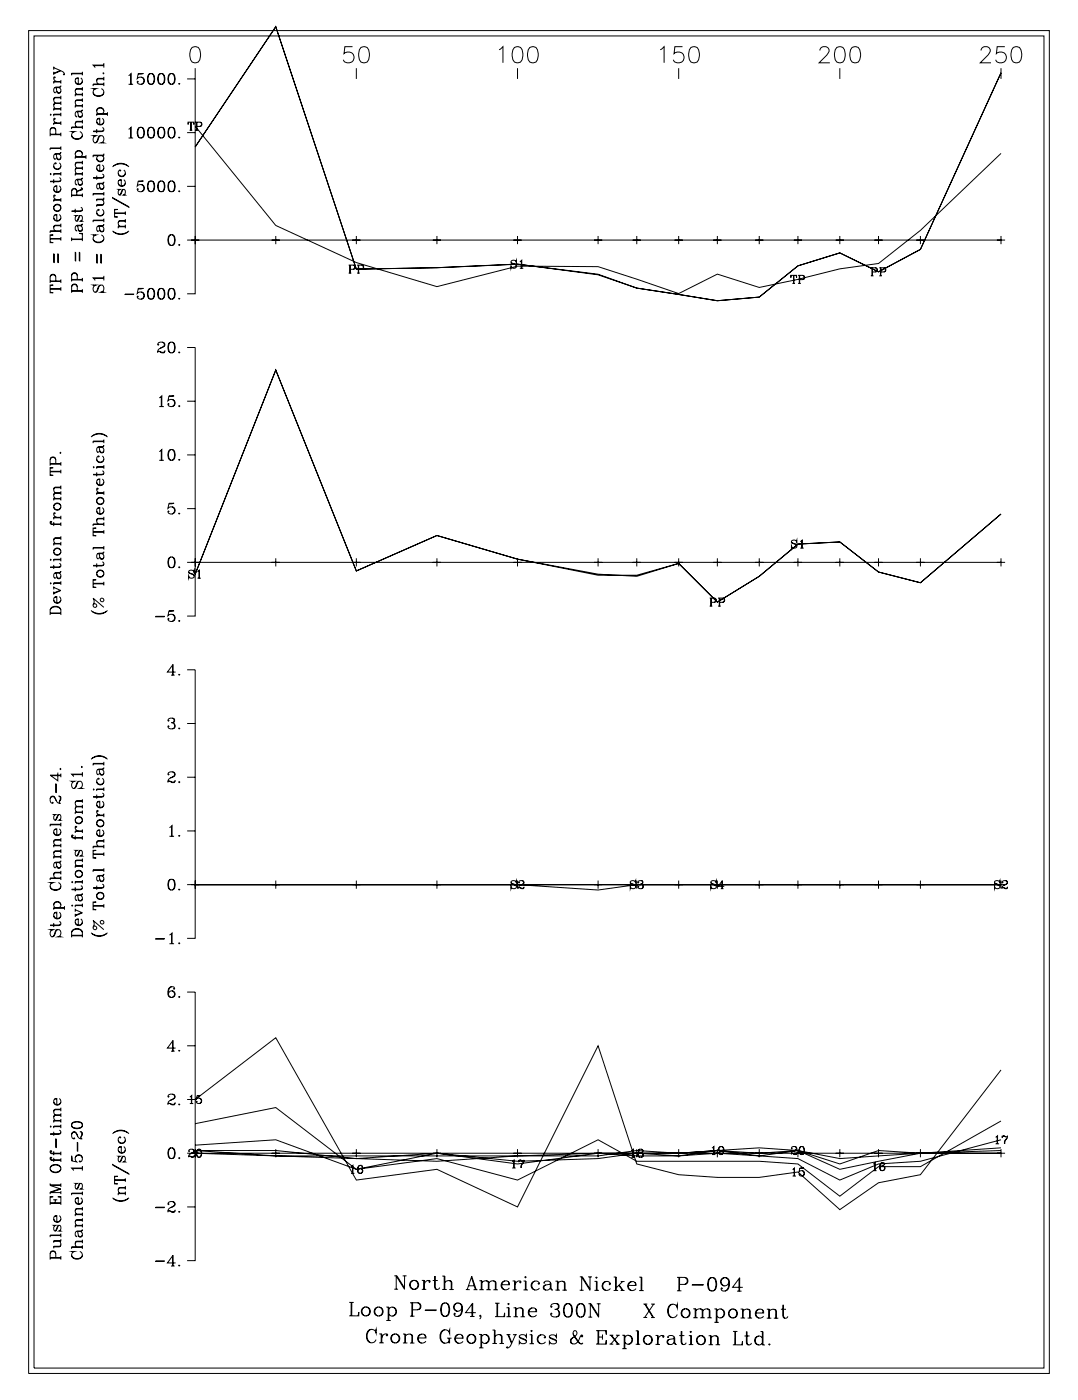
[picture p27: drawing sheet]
<svg xmlns="http://www.w3.org/2000/svg" width="215mm" height="279mm" viewBox="0 0 215 279" stroke-linecap="round" stroke-linejoin="round" font-family="sans-serif">
<g fill="none" stroke="#000" stroke-width=".2">
<path d="M5.7 6.1h203.4v267.7h-203.4zM6.8 7.2h201.3v265.5h-201.3zM10.7 13.5l1.4 .6a.85 .85 0 0 1 .8 .7l-.2 .1v-.2M10.7 13.3v.6M10.7 14.3v.6M10.7 16.3h1.4M10.8 15.4l.1 .1 .1-.1-.2-.1a.59 .59 0 0 0 0 .6 .59 .59 0 0 0 .5 .3M11.1 17.5l.3 1 .4 .1a.65 .65 0 0 0 0-1.1M11.3 18.2a.42 .42 0 0 0 .4 .3 .42 .42 0 0 0 .4-.3M11.9 14.1l-1.2 .5M12.1 19.4h-1.1a.66 .66 0 0 0 0 1.1M12.1 19.5h-1.1l-.3 .3"/>
<path d="M12.1 17.2l-.3 .2h-.7l-.3 .2-.1 .6 .3 .3-.1-.1M12.1 17.1l-.3 .4h-.9M12.1 15.9v.8M12.1 19.1v.7M12.1 16.2h-1.4v.5M12.1 14.1l-1.4 .6M14.3 14.7h2.1M15 16.2a.75 .75 0 0 0 .7 .6 .75 .75 0 0 0 .7-.6M15 18.9h1.4M15.6 15.6l-.5 .1M16.1 15.5a.72 .72 0 0 1 .2 1.1 .72 .72 0 0 1-1.1 0 .72 .72 0 0 1 .2-1.1h.2v1.2M16.4 19.9h-1.1a.66 .66 0 0 0 0 1.1"/>
<path d="M16.4 17.7h-1.1a.65 .65 0 0 0 0 1.1M16.4 17.8h-1.1l-.3 .3M16.4 14.3v.7M16.4 17.4v.7M16.4 18.5v.7M16.4 19.6v.7M16.4 14.6h-2.1v.4M16.4 18.8h-1.4v.4M18.6 18.5a1.22 1.22 0 0 0 2.1 0M18.6 16.9h2.1M18.7 13.1h2M20.2 17.7a.79 .79 0 0 1 .5 .9 .79 .79 0 0 1-.8 .6 .93 .93 0 0 1-1-.2 .93 .93 0 0 1-.2-1l.2-.2-.3-.1h.6l-.3 .1"/>
<path d="M20.6 14.5l.1 .1-.1 .1zM20.7 15.6h-1.1a.66 .66 0 0 0 0 1.1M20.7 15.7h-1.1l-.3 .3M20.7 13h-2.1l.4 .5M20.7 12.6v.9M20.7 15.3v.7M20.7 16.4v.8M20.7 16.7h-2.1v.5M25.6 15.1l.5-.4v2.1M25.6 16.8h.9M26 14.8v2M27.6 14.8l1-.1h-1l-.3 1a.77 .77 0 0 1 1.2-.3 .77 .77 0 0 1 0 1.2 .77 .77 0 0 1-1.2-.2l.2-.2v.2"/>
<path d="M28.2 15.4a.75 .75 0 0 1 .5 .7 .75 .75 0 0 1-.5 .7M30 14.7a.96 .96 0 0 0-.6 1.2l.1 .5a.66 .66 0 0 0 .6 .4 .66 .66 0 0 0 .6-.4 1.81 1.81 0 0 0-.2-1.6 .58 .58 0 0 0-.9 .3 1.26 1.26 0 0 0 .4 1.7M30.2 14.7a1.36 1.36 0 0 1 0 2.1M32 14.7a1.15 1.15 0 0 0-.5 1.7 .66 .66 0 0 0 .6 .4 .66 .66 0 0 0 .7-.4 1.73 1.73 0 0 0-.2-1.6 .58 .58 0 0 0-1 .3 1.25 1.25 0 0 0 .4 1.7M32.3 14.7a1.37 1.37 0 0 1 0 2.1M34.1 14.7a.96 .96 0 0 0-.6 1.2l.1 .5a.66 .66 0 0 0 .6 .4 .66 .66 0 0 0 .6-.4 1.8 1.8 0 0 0-.2-1.6 .58 .58 0 0 0-.9 .3 1.27 1.27 0 0 0 .4 1.7M34.3 14.7a1.36 1.36 0 0 1 0 2.1M35.7 16.6l.1 .1-.1 .1zM37.3 15.7h1.6M38.3 9.5a1.05 1.05 0 0 1 1.5 .4 2.69 2.69 0 0 1-.3 2.5 1.05 1.05 0 0 1-1.5-.5 2.66 2.66 0 0 1 .3-2.4zM38.9 15.7v42.9h-1.6M38.9 13.6v2.1"/>
<path d="M70.3 9.3h-1.6l-.1 1.4a1.14 1.14 0 0 1 1.7 0 1.14 1.14 0 0 1-.2 1.7 1.14 1.14 0 0 1-1.7-.5M71 13.6v2.1M71.9 9.5a1.05 1.05 0 0 1 1.6 .4 2.66 2.66 0 0 1-.3 2.5 1.05 1.05 0 0 1-1.6-.5 2.69 2.69 0 0 1 .3-2.4zM99.5 9.9l.7-.6v3.2M102.5 9.5a1.05 1.05 0 0 1 1.6 .4 2.69 2.69 0 0 1-.4 2.5 1.05 1.05 0 0 1-1.5-.5 2.66 2.66 0 0 1 .3-2.4zM103.1 13.6v2.1M105.6 9.5a1.04 1.04 0 0 1 1.5 .4 2.64 2.64 0 0 1-.3 2.5 1.04 1.04 0 0 1-1.5-.5 2.69 2.69 0 0 1 .3-2.4zM131.6 9.9l.8-.6v3.2M135.3 13.6v2.1M136 9.3h-1.5l-.2 1.4a1.13 1.13 0 0 1 1.8 0 1.13 1.13 0 0 1-.3 1.7 1.13 1.13 0 0 1-1.6-.5M137.7 9.5a1.04 1.04 0 0 1 1.5 .4 2.64 2.64 0 0 1-.3 2.5 1.04 1.04 0 0 1-1.5-.5 2.66 2.66 0 0 1 .3-2.4zM163.4 10.1a.8 .8 0 0 1 .6-.8h.6a.79 .79 0 0 1 .5 1.2l-1.9 2h2.2"/>
<path d="M166.8 9.5a1.05 1.05 0 0 1 1.5 .4 2.66 2.66 0 0 1-.3 2.5 1.05 1.05 0 0 1-1.5-.5 2.69 2.69 0 0 1 .3-2.4zM167.4 13.6v2.1M169.8 9.5a1.04 1.04 0 0 1 1.5 .4 2.62 2.62 0 0 1-.3 2.5 1.05 1.05 0 0 1-1.5-.5 2.69 2.69 0 0 1 .3-2.4zM195.5 10.1a.79 .79 0 0 1 .6-.8h.6a.79 .79 0 0 1 .5 1.2l-1.8 2h2.1M199.5 14.5l-16.1 35.2-8.3 4.5-7.7-3.8-8.4 2.6-7.7 6.2-8.3 .7-16.1-2.5-7.7-2.7-16.1-2-16 .7-16.1 .3-16-48.4-16.1 24 16.1-23.9 16 48.2 16.1-.2 16-.8 16.1 2.2 7.7 2.6 16.1 2.5 8.3-.7 7.7-6.2 8.4-2.6 7.7 3.8 8.3-4.5 16.1-35.2M199.5 13.6v2.1M200.3 9.3h-1.6l-.1 1.4a1.13 1.13 0 0 1 1.7 0 1.13 1.13 0 0 1-.2 1.7 1.13 1.13 0 0 1-1.7-.5M201.9 9.5a1.04 1.04 0 0 1 1.6 .4 2.62 2.62 0 0 1-.3 2.5 1.05 1.05 0 0 1-1.6-.5 2.66 2.66 0 0 1 .3-2.4zM10 34.7h.2l-.1 .1zM10 25.9a.58 .58 0 0 1 .6-.4 .58 .58 0 0 1 .5 .4M10 22.9l.1-.1 .1 .1zM10 29.6h2.1"/>
<path d="M10 26.8h2.1M10 26.7h2.1M10.7 37.8a.75 .75 0 0 0 .7 .5 .75 .75 0 0 0 .7-.5M10.7 33.2a.75 .75 0 0 0 .7 .5 .75 .75 0 0 0 .7-.5M10.7 39.9h1.4M10.7 35.7v.8M10.7 34.7h1.4M10.7 24.6h1.4M10.7 22.9h1.4M10.7 21.7h1.4M10.8 39l.1 .1 .1-.1-.2-.1a.59 .59 0 0 0 0 .6 .59 .59 0 0 0 .5 .3M10.8 23.7h.2l-.2-.1a.59 .59 0 0 0 0 .6 .59 .59 0 0 0 .5 .3"/>
<path d="M11.1 30.7l.3 1 .4 .1a.65 .65 0 0 0 0-1.1M11.1 26.7v-.8a.56 .56 0 0 0-.5-.5 .56 .56 0 0 0-.6 .5v1.3M11.3 37.1l-.5 .1M11.3 31.4a.42 .42 0 0 0 .4 .3 .42 .42 0 0 0 .4-.3M11.8 37a.72 .72 0 0 1 .2 1.1 .72 .72 0 0 1-1.1 0 .72 .72 0 0 1 .2-1.1h.2v1.3M11.8 35.4a.43 .43 0 0 1 .2 .7l-2 .1M11.8 32.5a.72 .72 0 0 1 .2 1 .72 .72 0 0 1-1.1 0 .72 .72 0 0 1 .2-1v.2l-.1-.1M12.1 35.9l-.4 .2h-1.7M12.1 30.4l-.3 .2-.9 .1a.69 .69 0 0 0-.1 .9l.2 .1-.1-.1M12.1 30.3l-.3 .4h-.9M12.1 20.5h-1.1a.64 .64 0 0 0 0 1.1M12.1 20.6h-1.1l-.3 .3"/>
<path d="M12.1 20.2v.7M12.1 21.3v.7M12.1 22.5v.7M12.1 24.2v.7M12.1 26.4v.8M12.1 29.2v.7M12.1 34.3v.7M12.1 39.5v.7M12.1 29.5h-2.1v.4M12.1 39.8h-1.4v.4M12.1 21.6h-1.4v.4M12.1 22.8h-1.4v.4"/>
<path d="M12.1 24.5h-1.4v.4M12.1 34.6h-1.4v.4M14.3 38.1l.1-.2a.51 .51 0 0 1 .5-.2 .51 .51 0 0 1 .4 .4M14.3 27a1.22 1.22 0 0 0 2.1 0M14.3 39h2.1M14.3 38.9h2.1M14.3 25.4h2.1M15 30.6a.75 .75 0 0 1 .7-.5 .75 .75 0 0 1 .7 .5M15 34.7h1.4M15 31.3h2.1M15 21.1h1.4M15.3 38.9l-.1-1.1a.49 .49 0 0 0-.8 0l-.1 1.5"/>
<path d="M15.3 31.2a.69 .69 0 0 1-.1-1 .69 .69 0 0 1 1 0 .69 .69 0 0 1-.1 1M15.4 35.8l.3 1 .4 .1a.64 .64 0 0 0 0-1.1M15.4 22.3l.3 1 .4 .1a.64 .64 0 0 0 0-1.1M15.6 36.5a.42 .42 0 0 0 .4 .3 .42 .42 0 0 0 .4-.3M15.6 23a.42 .42 0 0 0 .4 .3 .42 .42 0 0 0 .4-.3M15.9 26.2a.79 .79 0 0 1 .5 .9 .79 .79 0 0 1-.8 .7 .93 .93 0 0 1-1-.2 .93 .93 0 0 1-.2-1.1l.2-.2-.3-.1h.6l-.3 .1M16.1 37.5h.3v.3l-1 .4M16.2 37.5v.3l-.7 .3-.2 .3M16.4 35.5l-.3 .2-.9 .1a.7 .7 0 0 0-.1 .9l.2 .1-.1-.1M16.4 35.4l-.1 .3-.2 .1h-.9M16.4 33.5h-1.1a.66 .66 0 0 0 0 1.1M16.4 33.6h-1.1l-.3 .3"/>
<path d="M16.4 32.3h-1.1a.66 .66 0 0 0 0 1.2M16.4 32.5h-1.1l-.3 .3M16.4 24.2h-1.1a.66 .66 0 0 0 0 1.1M16.4 24.3h-1.1l-.3 .3M16.4 21.9l-.3 .3h-.7l-.3 .2a.7 .7 0 0 0 .1 .9v-.1M16.4 21.8l-.1 .4-.2 .1h-.9M16.4 20h-1.1l-.3 .3M16.4 34.6h-1.4v.4M16.4 20.7v.7M16.4 23.9v.7M16.4 25v.7M16.4 32v.8"/>
<path d="M16.4 33.2v.7M16.4 34.3v.7M16.4 38.6v.7M16.4 25.3h-2.1v.4M16.4 21h-1.4v.4M17.1 31.2h-2.1v.4M17.1 30.9v.7M18.6 38.7h2.1M19.3 33.6a.75 .75 0 0 0 .7 .5 .75 .75 0 0 0 .7-.5M19.3 31.6a.75 .75 0 0 0 .7 .6 .75 .75 0 0 0 .7-.6M19.3 24.3a.75 .75 0 0 0 .7 .5 .75 .75 0 0 0 .7-.5M19.3 22a.75 .75 0 0 1 .7-.5 .75 .75 0 0 1 .7 .5"/>
<path d="M19.3 22.8h2.1M19.3 25.7v.8M19.3 35v.8M19.6 31a.68 .68 0 0 0-.1 1 .68 .68 0 0 0 1 0 .68 .68 0 0 0-.1-1M19.6 22.7a.69 .69 0 0 1-.1-1 .69 .69 0 0 1 1 0 .69 .69 0 0 1-.1 1M19.7 36.6l.3 1.1 .4 .1a.64 .64 0 0 0 0-1.2M19.9 37.3a.42 .42 0 0 0 .4 .4 .42 .42 0 0 0 .4-.4M19.9 33l-.5 .1M19.9 23.7l-.5 .1M20 27l-.6 1.3-.3 .2a.73 .73 0 0 1-.6-.8 .73 .73 0 0 1 .7-.7h-.6l.3 .2M20.4 39.8a.65 .65 0 0 1 0 1.1h-1.1M20.4 34.7a.43 .43 0 0 1 .2 .7l-2 .1"/>
<path d="M20.4 32.9a.72 .72 0 0 1 .2 1 .72 .72 0 0 1-1.1 0 .72 .72 0 0 1 .2-1h.2v1.2M20.4 28.4l.3 .1h-.6a.8 .8 0 0 0 .6-.6 .8 .8 0 0 0-.3-.9h-.4l-.3 .3-.6 1.2M20.4 25.4a.42 .42 0 0 1 .2 .7l-2 .1M20.4 23.6a.72 .72 0 0 1 .2 1.1 .72 .72 0 0 1-1.1 0 .72 .72 0 0 1 .2-1.1h.2v1.2M20.7 36.3l-.3 .2-.9 .1a.7 .7 0 0 0-.1 .9l.2 .2-.1-.2M20.7 36.2l-.1 .3-.2 .1h-.9M20.7 35.2l-.4 .2h-1.7M20.7 25.9l-.4 .2h-1.7M20.7 39.4v.4h-1.4M20.7 30.6v.4h-2.1M20.7 38.3v.7M20.7 30.9h-2.1v.4"/>
<path d="M20.7 38.6h-2.1v.4M20.7 39.7h-1.4v.4M21.4 22.7h-2.1v.4M21.4 22.4v.7M22.4 39.4l3.3 1.9zM22.4 33.3a2.2 2.2 0 0 1 3.3 0M22.6 33.1l.4-.2a2.63 2.63 0 0 1 2.5 .2M23.6 36.5a.75 .75 0 0 0 .7 .5 .75 .75 0 0 0 .7-.5M23.6 34.6a.75 .75 0 0 0 .7 .5 .75 .75 0 0 0 .7-.5M24.2 35.9l-.5 .1M24.6 37.8l-.5 1-.3 .1a.7 .7 0 0 1-.1-.9l.3-.2h-.4l.2 .1M24.7 35.8a.72 .72 0 0 1 .2 1.1 .72 .72 0 0 1-1.1 0 .72 .72 0 0 1 .2-1.1h.2v1.2"/>
<path d="M24.7 33.9a.72 .72 0 0 1 .2 1.1 .72 .72 0 0 1-1.1 0 .72 .72 0 0 1 .2-1.1l.1 .1h-.2M24.8 38.8l.2 .1h-.4l.4-.4v-.4l-.2-.3h-.3l-.6 1.1M25.6 25.8l.5-.4v2.1M25.6 27.5h.9M26 25.5v2M27.6 36.2l1-.1h-1l-.3 1a.77 .77 0 0 1 1.2-.2 .77 .77 0 0 1 0 1.1 .77 .77 0 0 1-1.2-.2l.2-.2v.2M28 25.4a1.16 1.16 0 0 0-.5 1.7 .66 .66 0 0 0 .6 .4 .66 .66 0 0 0 .6-.4 1.71 1.71 0 0 0-.2-1.6 .58 .58 0 0 0-.9 .3 1.25 1.25 0 0 0 .4 1.7M28.2 36.8a.75 .75 0 0 1 .5 .7 .75 .75 0 0 1-.5 .7M28.2 25.4a1.38 1.38 0 0 1 0 2.1M30 36.1a.97 .97 0 0 0-.6 1.2l.1 .5a.67 .67 0 0 0 .6 .4 .67 .67 0 0 0 .6-.4 1.81 1.81 0 0 0-.2-1.6 .58 .58 0 0 0-.9 .3 1.25 1.25 0 0 0 .4 1.7M30 25.4a.97 .97 0 0 0-.6 1.2l.1 .5a.66 .66 0 0 0 .6 .4 .66 .66 0 0 0 .6-.4 1.81 1.81 0 0 0-.2-1.6 .58 .58 0 0 0-.9 .3 1.26 1.26 0 0 0 .4 1.7M30.2 36.1a1.36 1.36 0 0 1 0 2.1"/>
<path d="M30.2 25.4a1.36 1.36 0 0 1 0 2.1M32 36.1a1.16 1.16 0 0 0-.5 1.7 .66 .66 0 0 0 .6 .4 .66 .66 0 0 0 .7-.4 1.73 1.73 0 0 0-.2-1.6 .58 .58 0 0 0-1 .3 1.24 1.24 0 0 0 .4 1.7M32 25.4a1.16 1.16 0 0 0-.5 1.7 .66 .66 0 0 0 .6 .4 .66 .66 0 0 0 .7-.4 1.73 1.73 0 0 0-.2-1.6 .58 .58 0 0 0-1 .3 1.25 1.25 0 0 0 .4 1.7M32.3 36.1a1.37 1.37 0 0 1 0 2.1M32.3 25.4a1.38 1.38 0 0 1 0 2.1M34.1 36.1a.97 .97 0 0 0-.6 1.2l.1 .5a.67 .67 0 0 0 .6 .4 .67 .67 0 0 0 .6-.4 1.79 1.79 0 0 0-.2-1.6 .58 .58 0 0 0-.9 .3 1.26 1.26 0 0 0 .4 1.7M34.1 25.4a.97 .97 0 0 0-.6 1.2l.1 .5a.66 .66 0 0 0 .6 .4 .66 .66 0 0 0 .6-.4 1.79 1.79 0 0 0-.2-1.6 .58 .58 0 0 0-.9 .3 1.27 1.27 0 0 0 .4 1.7M34.3 36.1a1.36 1.36 0 0 1 0 2.1M34.3 25.4a1.37 1.37 0 0 1 0 2.1M35.6 27.4h.2l-.1 .1zM35.7 38l.1 .1-.1 .1zM37.3 37.1h1.6"/>
<path d="M37.3 26.4h1.6M37.6 24.3l-.1 .5v-.5h1.1v.5v-.5M37.8 26h.5M38 24.3v1.7M38.1 24.3v1.7M38.9 25.2l16.1 19.7 16 7.4 16.1 4.8 16-4.1 16.1 .1 16.1 5.4 7.7-3.9 8.3 2.7 7.7-1.6 8.4-2.1 7.7-1.1 8.3-6.6 16.1-15.3M38.9 24.3h1a.42 .42 0 0 1 .4 .5 .42 .42 0 0 1-.4 .4h-.7M38.9 26h.6M39.2 24.3v1.7M39.9 24.3l.3 .4-.1 .3-.2 .2M10 56.9l.6-.1h-.6v1.6h.6l-.6-.2M10 55.2a.58 .58 0 0 1 .6-.4 .58 .58 0 0 1 .5 .4"/>
<path d="M10 46.9l.6-.1h-.6v1.6h.6l-.6-.1M10 57.6h2.1M10 57.5h2.1M10 56.1h2.1M10 56h2.1M10 47.6h2.1M10 47.5h2.1M10 46.1h2.1M10.7 50.6l.1 1.7zM10.7 43.5a.75 .75 0 0 0 .7 .5 .75 .75 0 0 0 .7-.5M10.7 41.5a.72 .72 0 0 0 1.1 .5 .72 .72 0 0 0 0-1.2 .72 .72 0 0 0-1.1 .5 .73 .73 0 0 0 .6 .7 .73 .73 0 0 0 .8-.5M10.7 41.3a.75 .75 0 0 1 .7-.5 .75 .75 0 0 1 .7 .5"/>
<path d="M11.1 56v-.8a.56 .56 0 0 0-.5-.5 .56 .56 0 0 0-.6 .5v1.2M11.3 42.9l-.5 .1M11.5 50.6l.1 1.7zM11.8 42.8a.72 .72 0 0 1 .2 1 .72 .72 0 0 1-1.1 0 .72 .72 0 0 1 .2-1h.2v1.2M12.1 44.9h-1.1a.66 .66 0 0 0 0 1.1M12.1 45h-1.1l-.3 .3M12.1 44.6v.7M12.1 45.7v.7M12.1 47.2v.8M12.1 55.7v.7M12.1 57.2v.7M12.1 46h-2.1v.4"/>
<path d="M14.3 57.1a.58 .58 0 0 1 .5-.4 .58 .58 0 0 1 .6 .4M14.3 54.9a.58 .58 0 0 1 .5-.4 .58 .58 0 0 1 .6 .4M14.3 47.6h2.1M14.3 58h2.1M14.3 57.9h2.1M14.3 55.8h2.1M14.3 55.7h2.1M14.3 47.7h2.1M14.3 47.3v.8M15 50.3l.1 1.7zM15 41.6v.8M15.4 57.9v-.8a.56 .56 0 0 0-.6-.5 .56 .56 0 0 0-.5 .5v1.3"/>
<path d="M15.4 55.7v-.8a.56 .56 0 0 0-.6-.5 .56 .56 0 0 0-.5 .5v1.2M15.4 45l.3 1 .4 .1a.64 .64 0 0 0 0-1.1M15.6 45.7a.42 .42 0 0 0 .4 .3 .42 .42 0 0 0 .4-.3M15.8 50.3l.1 1.7zM16 43l-.5 1-.3 .1a.7 .7 0 0 1-.1-.9l.3-.2h-.4l.2 .1M16.1 41.3a.43 .43 0 0 1 .2 .7l-2 .1M16.2 44l.2 .1h-.4l.4-.4v-.4l-.2-.3h-.3l-.6 1.1M16.4 46.6l-.6-.1h.6v1.6M16.4 44.7l-.3 .2-.9 .1a.7 .7 0 0 0-.1 .9l.2 .1-.1-.1M16.4 44.6l-.1 .3-.2 .1h-.9M16.4 41.8l-.4 .2h-1.7M16.4 55.4v.7"/>
<path d="M16.4 57.6v.8M18.6 47.6a1.22 1.22 0 0 0 2.1 0M18.6 44h2.1M18.7 55.5h2M19.3 50.7l.1 1.7zM19.3 42.4a.75 .75 0 0 0 .7 .6 .75 .75 0 0 0 .7-.6M19.7 45.1l.3 1 .4 .1a.64 .64 0 0 0 0-1.1M19.9 45.8a.42 .42 0 0 0 .4 .3 .42 .42 0 0 0 .4-.3M20 56.8l-.6 1.2-.3 .2a.73 .73 0 0 1-.6-.7 .73 .73 0 0 1 .7-.7h-.6l.3 .1M20.1 50.7l.1 1.7zM20.2 46.8a.79 .79 0 0 1 .5 .9 .79 .79 0 0 1-.8 .7 .94 .94 0 0 1-1-.2 .94 .94 0 0 1-.2-1.1l.2-.2-.3-.1h.6l-.3 .1M20.4 58.1l.3 .1h-.6a.8 .8 0 0 0 .6-.6 .8 .8 0 0 0-.3-.8h-.4l-.3 .2-.6 1.2"/>
<path d="M20.4 41.7a.71 .71 0 0 1 .2 1.1 .71 .71 0 0 1-1.1 0 .71 .71 0 0 1 .2-1.1v.2l-.1-.1M20.7 55.4h-2.1l.4 .5M20.7 44.8l-.3 .2h-.7l-.3 .2-.1 .6 .3 .3-.1-.1M20.7 44.7l-.3 .4h-.9M20.7 40.5l-.3 .3h-1.1v.4M20.7 43.6v.7M20.7 55v.9M20.7 43.9h-2.1v.4M22.4 46a2.22 2.22 0 0 0 3.3 0M22.6 46.2l.4 .2a2.63 2.63 0 0 0 2.5-.2M22.8 41.8l.6-.1h-.6v1.6h.6l-.6-.1M22.8 42.6h2.2"/>
<path d="M22.8 42.4h2.2M23.6 45.2h1.4M24.9 58.6l1.7 .1zM25 44h-1.1a.66 .66 0 0 0 0 1.1M25 44.1h-1.1l-.3 .3M25 45.1h-1.4v.4M25 42.1v.8M25 43.7v.7M25 44.8v.7M27.6 57.6l1-.1h-1l-.3 1a.77 .77 0 0 1 1.2-.2 .77 .77 0 0 1 0 1.2 .77 .77 0 0 1-1.2-.3l.2-.2v.2M28.2 58.2a.75 .75 0 0 1 .5 .7 .75 .75 0 0 1-.5 .7M30 57.5a.97 .97 0 0 0-.6 1.2l.1 .5a.67 .67 0 0 0 .6 .4 .67 .67 0 0 0 .6-.4 1.81 1.81 0 0 0-.2-1.6 .58 .58 0 0 0-.9 .3 1.25 1.25 0 0 0 .4 1.7"/>
<path d="M30.2 57.5a1.36 1.36 0 0 1 0 2.1M32 57.5a1.16 1.16 0 0 0-.5 1.7 .66 .66 0 0 0 .6 .4 .66 .66 0 0 0 .7-.4 1.73 1.73 0 0 0-.2-1.6 .58 .58 0 0 0-1 .3 1.24 1.24 0 0 0 .4 1.7M32.3 57.5a1.37 1.37 0 0 1 0 2.1M34.1 57.5a.97 .97 0 0 0-.6 1.2l.1 .5a.67 .67 0 0 0 .6 .4 .67 .67 0 0 0 .6-.4 1.79 1.79 0 0 0-.2-1.6 .58 .58 0 0 0-.9 .3 1.26 1.26 0 0 0 .4 1.7M34.1 46.8a.97 .97 0 0 0-.6 1.2l.1 .5a.67 .67 0 0 0 .6 .4 .67 .67 0 0 0 .6-.4 1.79 1.79 0 0 0-.2-1.6 .58 .58 0 0 0-.9 .3 1.26 1.26 0 0 0 .4 1.7M34.3 57.5a1.36 1.36 0 0 1 0 2.1M34.3 46.8a1.36 1.36 0 0 1 0 2.1M35.6 59.5h.2l-.1 .1zM35.7 48.7l.1 .1-.1 .1zM37.3 47.9h2.4M38.9 47.9h160.6M38.9 47v1.7"/>
<path d="M54.1 47.9h1.7M55 47v1.7M69.5 52.8h.9a.42 .42 0 0 1 .4 .5 .42 .42 0 0 1-.4 .4h-.6M69.5 54.4h.5M69.7 52.8v1.6M69.8 52.8v1.6M70.2 47.9h1.6M70.4 52.8l.3 .3-.1 .4-.2 .2M71 47v1.7M71.2 52.8h.9a.42 .42 0 0 1 .4 .5 .42 .42 0 0 1-.4 .4h-.6M71.2 54.4h.5M71.4 52.8v1.6"/>
<path d="M71.5 52.8v1.6M72.1 52.8l.3 .3-.1 .4-.2 .2M86.3 47.9h1.6M87.1 47v1.7M101.8 52.2l1 .5a.52 .52 0 0 1-.3 .8 .52 .52 0 0 1-.7-.5v.5l.1-.3M102.3 47.9h1.7M102.8 52.1l.1-.2v.4a.55 .55 0 0 0-.5-.4 .55 .55 0 0 0-.6 .3l.2 .3 .9 .4M103.1 47v1.7M103.6 52.2l.4-.3v1.6M103.6 53.5h.7M103.9 51.9v1.6M118.4 47.9h1.6"/>
<path d="M119.2 47v1.7M126.1 47.9h1.6M126.9 47v1.7M134.4 47.9h1.7M135.3 47v1.7M142.2 47.9h1.6M143 47v1.7M150.5 47.9h1.6M151.3 47v1.7M157.7 54.9l-.1 .4v-.4h1.2v.4l-.1-.4M157.9 56.5h.5M158.1 54.9v1.6"/>
<path d="M158.2 47.9h1.6M158.2 54.9v1.6M159 47v1.7M159.1 54.9h.9l.4 .3-.2 .5h-.8M159.1 56.5h.5M159.3 54.9v1.6M159.4 54.9v1.6M160 54.9l.3 .3-.1 .4-.2 .1M166.6 47.9h1.6M167.4 47v1.7M173.6 53.4h.9a.42 .42 0 0 1 .4 .4 .42 .42 0 0 1-.4 .4h-.6M173.6 55h.5"/>
<path d="M173.8 53.4v1.6M173.9 53.4v1.6M174.3 47.9h1.6M174.5 53.4l.3 .3-.1 .4-.2 .1M175.1 47v1.7M175.2 53.4h1a.42 .42 0 0 1 .4 .4 .42 .42 0 0 1-.4 .4h-.7M175.2 55h.6M175.5 53.4v1.6M176.2 53.4l.3 .3-.1 .4-.2 .1M182.6 47.9h1.6M183.4 47v1.7M198.7 47.9h1.6"/>
<path d="M199.5 47v1.7M31.5 68.6v.2l-.1-.1a.73 .73 0 0 1 .8-.5 .73 .73 0 0 1 .7 .6l-.4 .4a1.06 1.06 0 0 0-1.1 1.1M31.7 79.3l.6-.4v2.1M32.1 79v2M32.3 68.2l.3 .1a.48 .48 0 0 1 .1 .7l-.8 .4M32.9 70l-.3 .2-.9-.2-.3 .1M32.9 69.8l-.2 .5h-.4l-.6-.3M33.7 79l1-.1h-1l-.2 1a.77 .77 0 0 1 1.1-.2 .77 .77 0 0 1 0 1.2 .77 .77 0 0 1-1.1-.3l.1-.2 .1 .1-.1 .1M34.1 68.2a.96 .96 0 0 0-.6 1.2l.1 .5a.67 .67 0 0 0 .6 .4 .67 .67 0 0 0 .6-.4 1.8 1.8 0 0 0-.2-1.6 .58 .58 0 0 0-.9 .3 1.26 1.26 0 0 0 .4 1.7M34.3 79.6a.75 .75 0 0 1 .5 .7 .75 .75 0 0 1-.5 .7M34.3 68.2a1.36 1.36 0 0 1 0 2.1M35.7 70.1l.1 .1-.1 .1z"/>
<path d="M37.3 69.3h1.6v53.5h-1.6M37.3 80h1.6M10 93.3l.6-.1h-.6v1.6h.6l-.6-.2M10 91.6a.58 .58 0 0 1 .6-.4 .58 .58 0 0 1 .5 .4M10 94h2.1M10 93.9h2.1M10 92.5h2.1M10 92.4h2.1M10.7 99.4h1.4M11.1 92.4v-.8a.56 .56 0 0 0-.5-.5 .56 .56 0 0 0-.6 .5v1.2M12 90.2l.1 .1-.1 .1zM12.1 98.2h-1.1a.66 .66 0 0 0 0 1.1"/>
<path d="M12.1 98.3h-1.1l-.3 .3M12.1 97.1h-1.1a.66 .66 0 0 0 0 1.1M12.1 97.2h-1.1l-.3 .3M12.1 92.1v.7M12.1 93.6v.7M12.1 96.8v.7M12.1 97.9v.7M12.1 99v.8M12.1 99.3h-1.4v.5M18.2 87.1a2.19 2.19 0 0 1 3.2 0M18.4 86.9l.4-.2a2.66 2.66 0 0 1 2.4 .2M18.6 93.1l.1-.1 .1 .1z"/>
<path d="M18.6 88h2.1M19.3 100a.72 .72 0 0 0 1.1 .5 .72 .72 0 0 0 0-1.2 .72 .72 0 0 0-1.1 .5 .73 .73 0 0 0 .6 .7 .73 .73 0 0 0 .8-.5M19.3 99.8a.75 .75 0 0 1 .7-.6 .75 .75 0 0 1 .7 .6M19.3 96.2a.75 .75 0 0 0 .7 .5 .75 .75 0 0 0 .7-.5M19.3 91.6a.75 .75 0 0 0 .7 .5 .75 .75 0 0 0 .7-.5M19.3 94.1v.9M19.3 98.3h1.4M19.3 93.1h1.4M19.4 97.4h.2l-.2-.1a.59 .59 0 0 0-.1 .6 .59 .59 0 0 0 .6 .3M19.7 89.1l.3 1.1 .4 .1a.64 .64 0 0 0 0-1.2M19.9 95.6l-.5 .1M19.9 89.9a.42 .42 0 0 0 .4 .3 .42 .42 0 0 0 .4-.3"/>
<path d="M20.4 95.5a.71 .71 0 0 1 .2 1 .71 .71 0 0 1-1.1 0 .71 .71 0 0 1 .2-1h.2v1.2M20.4 93.8a.43 .43 0 0 1 .2 .8h-2M20.4 90.9a.72 .72 0 0 1 .2 1.1 .72 .72 0 0 1-1.1 0 .72 .72 0 0 1 .2-1.1v.2l-.1-.1M20.7 94.3l-.4 .3h-1.7M20.7 88.8l-.3 .2-.9 .1a.7 .7 0 0 0-.1 1l.2 .1-.1-.1M20.7 88.7l-.1 .3-.2 .1h-.9M20.7 87.6v.7M20.7 92.7v.7M20.7 97.9v.7M20.7 87.9h-2.1v.4M20.7 93h-1.4v.4M20.7 98.2h-1.4v.4"/>
<path d="M31.7 90l.6-.4v2.1M31.7 91.7h1M31.7 81h1M32.1 89.7v2M34.1 89.6a.96 .96 0 0 0-.6 1.2l.1 .5a.66 .66 0 0 0 .6 .5 .66 .66 0 0 0 .6-.5 1.8 1.8 0 0 0-.2-1.6 .58 .58 0 0 0-.9 .3 1.27 1.27 0 0 0 .4 1.7M34.3 89.6a1.36 1.36 0 0 1 0 2.1M35.7 91.5l.1 .1-.1 .1zM35.7 80.8l.1 .1-.1 .1zM37.3 90.7h1.6M10 116.3h.2l-.1 .1zM10 111.6h.2l-.1 .1zM10 104.2l.3 .2h1.8"/>
<path d="M10.1 104h.2l-.1-.1-.2 .1 .1 .4 .2 .1h1.8M10.7 119.6a.75 .75 0 0 0 .7 .5 .75 .75 0 0 0 .7-.5M10.7 110.1a.72 .72 0 0 0 1.1 .5 .72 .72 0 0 0 0-1.3 .72 .72 0 0 0-1.1 .5 .73 .73 0 0 0 .6 .8 .73 .73 0 0 0 .8-.5M10.7 109.8a.75 .75 0 0 1 .7-.5 .75 .75 0 0 1 .7 .5M10.7 101.1a.72 .72 0 0 0 1.1 .5 .72 .72 0 0 0 0-1.2 .72 .72 0 0 0-1.1 .5 .73 .73 0 0 0 .6 .7 .73 .73 0 0 0 .8-.5M10.7 100.9a.75 .75 0 0 1 .7-.5 .75 .75 0 0 1 .7 .5M10.7 104v.9M10.7 112.6v.8M10.7 116.9v.6M10.7 117.9v.6M10.7 117.1l1.4 .6-1.4 .6M10.7 116.3h1.4"/>
<path d="M10.7 111.6h1.4M10.7 108.4h1.4M10.7 103.2h1.4M10.8 102.3h.2l-.2-.1a.59 .59 0 0 0 0 .6 .59 .59 0 0 0 .5 .3M11.1 114.2l.3 1 .4 .2a.65 .65 0 0 0 0-1.2M11.3 119l-.5 .1M11.3 114.9a.42 .42 0 0 0 .4 .4 .42 .42 0 0 0 .4-.4M11.8 118.9a.72 .72 0 0 1 .2 1.1 .72 .72 0 0 1-1.1 0 .72 .72 0 0 1 .2-1.1h.2v1.2M11.8 112.3a.43 .43 0 0 1 .2 .7l-2 .1M11.9 117.7l-1.2 .5M12.1 113.9l-.3 .2-.9 .1a.69 .69 0 0 0-.1 1h.2h-.1M12.1 113.8l-.3 .4h-.9"/>
<path d="M12.1 112.8l-.4 .2h-1.7M12.1 107.2h-1.1a.66 .66 0 0 0 0 1.1M12.1 107.3h-1.1l-.3 .3M12.1 102.8v.7M12.1 104.1v.8M12.1 106.9v.7M12.1 108v.7M12.1 111.2v.7M12.1 115.9v.7M12.1 103.1h-1.4v.4M12.1 108.3h-1.4v.4M12.1 111.5h-1.4v.4"/>
<path d="M12.1 116.2h-1.4v.4M18.6 115.7l.6-.1h-.6v1.5h.6l-.6-.1M18.6 105.4l.6-.1h-.6v1.5h.6l-.6-.1M18.6 116.3h2.1M18.6 116.4h2.1M18.6 109.2h2.1M18.6 106.1h2.1M18.6 106h2.1M18.6 104.5h2.1M19.3 114.4a.72 .72 0 0 0 1.1 .5 .72 .72 0 0 0 0-1.2 .72 .72 0 0 0-1.1 .5 .73 .73 0 0 0 .6 .7 .73 .73 0 0 0 .8-.5M19.3 114.2a.75 .75 0 0 1 .7-.5 .75 .75 0 0 1 .7 .5M19.3 101.9a.75 .75 0 0 0 .7 .5 .75 .75 0 0 0 .7-.5"/>
<path d="M19.3 112.3v.8M19.7 110.4l.3 1 .4 .1a.64 .64 0 0 0 0-1.1M19.9 111.1a.42 .42 0 0 0 .4 .3 .42 .42 0 0 0 .4-.3M19.9 101.3l-.5 .1M20.4 112a.43 .43 0 0 1 .2 .7l-2 .1M20.4 101.2a.72 .72 0 0 1 .2 1.1 .72 .72 0 0 1-1.1 0 .72 .72 0 0 1 .2-1.1h.2v1.2M20.7 112.5l-.4 .2h-1.7M20.7 110.1l-.3 .2-.9 .1a.7 .7 0 0 0-.1 .9l.2 .1-.1-.1M20.7 109.9l-.1 .4-.2 .1h-.9M20.7 103.3h-1.1a.65 .65 0 0 0 0 1.1M20.7 103.4h-1.1l-.3 .3M20.7 103v.7"/>
<path d="M20.7 104.1v.8M20.7 105.7v.7M20.7 108.8v.7M20.7 116v.7M20.7 104.4h-2.1v.5M20.7 109.1h-2.1v.4M33.7 100.4l1-.1h-1l-.2 1a.77 .77 0 0 1 1.1-.2 .77 .77 0 0 1 0 1.2 .77 .77 0 0 1-1.1-.3l.1-.2 .1 .1-.1 .1M34.1 111a.96 .96 0 0 0-.6 1.2l.1 .6a.66 .66 0 0 0 .6 .4 .66 .66 0 0 0 .6-.4 1.8 1.8 0 0 0-.2-1.7 .58 .58 0 0 0-.9 .3 1.27 1.27 0 0 0 .4 1.8M34.3 111a1.36 1.36 0 0 1 0 2.2M34.3 101a.75 .75 0 0 1 .5 .7 .75 .75 0 0 1-.5 .8M35.6 113.1h.2l-.1 .1zM35.6 102.3h.2l-.1 .2z"/>
<path d="M37.3 112.1h2.4M37.3 101.4h1.6M37.6 114l.9 .5a.52 .52 0 0 1-.2 .8 .52 .52 0 0 1-.7-.5v.4l.1-.2M38.6 113.9l.1-.3v.5a.55 .55 0 0 0-.5-.5 .55 .55 0 0 0-.6 .4l.2 .3 .9 .4M38.9 112.1h160.6M38.9 111.3v1.6M39.4 114l.3-.4v1.6M39.4 115.2h.6M39.7 113.7v1.5M54.1 112.1h1.7M55 111.3v1.6M70.2 112.1h1.6"/>
<path d="M71 111.3v1.6M86.3 112.1h1.6M87.1 111.3v1.6M102.3 112.1h1.7M103.1 111.3v1.6M118.4 112.1h1.6M119.2 111.3v1.6M126.1 112.1h1.6M126.9 111.3v1.6M134.4 112.1h1.7M135.3 111.3v1.6M141.4 119.2h1a.42 .42 0 0 1 .4 .4 .42 .42 0 0 1-.4 .5h-.7"/>
<path d="M141.7 119.2v1.6M142.2 112.1h1.6M142.4 119.2l.3 .3-.1 .4-.2 .2M143 111.3v1.6M143.1 119.2h.9a.42 .42 0 0 1 .4 .4 .42 .42 0 0 1-.4 .5h-.6M143.4 119.2v1.6M144 119.2l.3 .3v.4l-.3 .2M150.5 112.1h1.6M151.3 111.3v1.6M157.7 108l.9 .5a.52 .52 0 0 1-.2 .8 .52 .52 0 0 1-.7-.5v.5l.1-.3M158.2 112.1h1.6M158.7 107.9l.1-.3v.5a.55 .55 0 0 0-.5-.5 .55 .55 0 0 0-.6 .4l.2 .3 .9 .4"/>
<path d="M159 111.3v1.6M159.5 108l.4-.4v1.7M159.5 109.3h.7M159.8 107.7v1.6M166.6 112.1h1.6M167.4 111.3v1.6M174.3 112.1h1.6M175.1 111.3v1.6M182.6 112.1h1.6M183.4 111.3v1.6M198.7 112.1h1.6M199.5 102.5l-16.1 13.7-8.3-2.2-7.7-6-8.4 .4-7.7 6.5-8.3 5.1-7.7-7.7-8.4 2.4h-7.7l-16.1-3.3-16-4.7-16.1 7.1-16-40-16.1 40.6"/>
<path d="M199.5 111.3v1.6M10 122.6v-1a1.14 1.14 0 0 1 1.1-.8 1.14 1.14 0 0 1 1 .8v1M10 121.6a1.22 1.22 0 0 1 2.1 0M10 122.3h2.1M10 122.2h2.1M18.2 121.7a2.19 2.19 0 0 0 3.2 0M18.4 121.9l.4 .2a2.66 2.66 0 0 0 2.4-.2M18.6 120.5l.2-.2a.42 .42 0 0 1 .5 .6l-.2 .2a.42 .42 0 0 1-.5-.2 .42 .42 0 0 1 .1-.6 1.09 1.09 0 0 0-.1-1.1l2.1 1.9M31 122.8l1.8 .1zM33.7 121.8l1-.1h-1l-.2 1a.76 .76 0 0 1 1.1-.2 .76 .76 0 0 1 0 1.2 .76 .76 0 0 1-1.1-.2l.1-.2 .1 .1-.1 .1M34.1 134.6h.7M34.3 122.4a.75 .75 0 0 1 .5 .8 .75 .75 0 0 1-.5 .7"/>
<path d="M34.4 132.6v2M35 134h-1.6l1.1-1.6v2.2M35.6 123.8h.2l-.1 .1zM35.6 134.5h.2l-.1 .1zM37.3 133.5h1.6v53.5h-1.6M141.4 120.8h.6M143.1 120.8h.6M10 159.2l.1-.2a.48 .48 0 0 1 .7-.1l.4 .7M10.2 154.6h1.9M11.1 156.2l.1 1.8zM11.5 154v1.6l-1.5-1.1h2.1M11.6 158.7l.5 .2v.4l-.3 .5"/>
<path d="M11.8 158.7l.2 .3-.2 .8 .1 .3M12 153.2l.1 .1-.1 .1zM12.1 154.2v.7M14.4 154.4h2M15.7 155.7l-.6 1.2-.3 .3a.73 .73 0 0 1-.6-.8 .73 .73 0 0 1 .7-.7h-.6l.3 .1M16.1 157.1l.3 .1h-.6a.81 .81 0 0 0 .6-.7 .81 .81 0 0 0-.3-.8h-.4l-.3 .2-.6 1.3M16.3 152.8l.1 .1-.1 .1zM16.4 159.6h-1.1a.66 .66 0 0 0 0 1.1M16.4 159.7h-1.1l-.3 .3M16.4 154.3h-2.1l.4 .5M16.4 153.9v.9M16.4 159.3v.7"/>
<path d="M18.2 151.3a2.2 2.2 0 0 1 3.2 0M18.4 151.1l.4-.2a2.64 2.64 0 0 1 2.4 .2M18.6 157.4l.1-.1 .1 .1zM18.6 152.3h2.1M19.3 155.8a.75 .75 0 0 0 .7 .5 .75 .75 0 0 0 .7-.5M19.3 158.4v.8M19.3 157.4h1.4M19.7 153.4l.3 1 .4 .1a.64 .64 0 0 0 0-1.1M19.9 159.8l-.5 .1M19.9 154.1a.42 .42 0 0 0 .4 .3 .42 .42 0 0 0 .4-.3M20.4 159.7a.71 .71 0 0 1 .2 1.1 .71 .71 0 0 1-1.1 0 .71 .71 0 0 1 .2-1.1h.2v1.2M20.4 158.1a.43 .43 0 0 1 .2 .7l-2 .1"/>
<path d="M20.4 155.1a.72 .72 0 0 1 .2 1.1 .72 .72 0 0 1-1.1 0 .72 .72 0 0 1 .2-1.1l.1 .1h-.2M20.7 158.6l-.4 .2h-1.7M20.7 153.1l-.3 .2-.9 .1a.7 .7 0 0 0-.1 .9l.2 .1-.1-.1M20.7 153l-.1 .3-.2 .1h-.9M20.7 151.9v.7M20.7 156.9v.8M20.7 152.2h-2.1v.4M20.7 157.3h-1.4v.4M33.6 154.2l.1 .2h-.2a.73 .73 0 0 1 .7-.6 .73 .73 0 0 1 .7 .7l-.4 .4a1.05 1.05 0 0 0-1 1.1M33.6 143.5l.1 .2h-.1v-.4a.84 .84 0 0 1 1.2 .1l-.1 .6-.6 .1M34.4 153.8l.2 .2a.47 .47 0 0 1 .1 .7l-.7 .4M34.4 143.1a.51 .51 0 0 1 .2 .9l-.2 .1a.62 .62 0 0 1 .5 .6 .62 .62 0 0 1-.5 .6l-.7-.1-.2-.3 .1-.2 .1 .1-.1 .1"/>
<path d="M34.7 144.3a.65 .65 0 0 1-.3 1M34.9 155.7l-.3 .2-.8-.2-.3 .1M34.9 155.5l-.2 .5h-.4l-.5-.3M35.7 155.8l.1 .1-.1 .1zM35.7 145.1l.1 .1-.1 .1zM37.3 154.9h1.6M37.3 144.2h1.6M10 176.7a1.22 1.22 0 0 0 2.1 0M10 175.1h2.1M10 164.4h2.1M10.4 160h.2l-.1 .1a.73 .73 0 0 1-.5-.7 .73 .73 0 0 1 .6-.7l.4 .4a1.06 1.06 0 0 0 1.1 1M10.7 165.9a.75 .75 0 0 0 .7 .5 .75 .75 0 0 0 .7-.5"/>
<path d="M10.7 170.8h1.4M10.7 168.6h1.4M11.1 171.9l.3 1.1 .4 .1a.64 .64 0 0 0 0-1.2M11.3 172.7a.42 .42 0 0 0 .4 .3 .42 .42 0 0 0 .4-.3M11.3 165.3l-.5 .1M11.6 175.9a.79 .79 0 0 1 .5 .9 .79 .79 0 0 1-.8 .7 .94 .94 0 0 1-1-.3 .94 .94 0 0 1-.2-1l.2-.2-.3-.1h.6l-.3 .1M11.7 162.4l-.6 1.1h-.2l-.2-.3 .1-.6 .3-.2h-.4l.2 .1M11.8 165.2a.72 .72 0 0 1 .2 1.1 .72 .72 0 0 1-1.1 0 .72 .72 0 0 1 .2-1.1h.2v1.2M11.9 163.4l.2 .1h-.4l.4-.4v-.4l-.2-.3h-.3l-.6 1.1M12.1 173.9h-1.1a.66 .66 0 0 0 0 1.1M12.1 174h-1.1l-.3 .3M12.1 171.6l-.3 .2h-.7l-.3 .2-.1 .7 .3 .3-.1-.1"/>
<path d="M12.1 171.5l-.1 .3-.2 .1h-.9M12.1 169.6h-1.1a.66 .66 0 0 0 0 1.1M12.1 169.7h-1.1l-.3 .3M12.1 167.4h-1.1a.66 .66 0 0 0 0 1.1M12.1 167.5h-1.1l-.3 .3M12.1 164v.7M12.1 167v.8M12.1 168.2v.7M12.1 169.3v.7M12.1 170.4v.7M12.1 173.6v.7M12.1 174.7v.7"/>
<path d="M12.1 164.3h-2.1v.4M12.1 175h-2.1v.4M12.1 168.5h-1.4v.4M12.1 170.7h-1.4v.4M14.3 175.8h.2l-.1 .1zM14.3 166.7l.3 .2h1.8M14.4 166.5h.2l-.1-.1-.2 .1 .1 .4 .2 .1h1.8M15 174.3a.72 .72 0 0 0 1.1 .5 .72 .72 0 0 0 0-1.2 .72 .72 0 0 0-1.1 .5 .73 .73 0 0 0 .6 .7 .73 .73 0 0 0 .8-.5M15 174.1a.75 .75 0 0 1 .7-.5 .75 .75 0 0 1 .7 .5M15 163.6a.72 .72 0 0 0 1.1 .5 .72 .72 0 0 0 0-1.2 .72 .72 0 0 0-1.1 .5 .73 .73 0 0 0 .6 .7 .73 .73 0 0 0 .8-.5M15 163.4a.75 .75 0 0 1 .7-.5 .75 .75 0 0 1 .7 .5M15 166.5v.9"/>
<path d="M15 176.8v.9M15 175.8h1.4M15 172.7h1.4M15 165.7h1.4M15 161.9h1.4M15.1 164.8h.2l-.2-.1a.59 .59 0 0 0 0 .6 .59 .59 0 0 0 .5 .3M15.4 178.5l.3 1 .4 .1a.64 .64 0 0 0 0-1.1M15.6 179.2a.42 .42 0 0 0 .4 .3 .42 .42 0 0 0 .4-.3M16 169.5l-.5 1-.3 .1a.7 .7 0 0 1-.1-.9l.3-.2h-.4l.2 .1M16.1 176.5a.43 .43 0 0 1 .2 .7l-2 .1M16.2 170.5l.2 .1h-.4l.4-.4v-.4l-.2-.3h-.3l-.6 1.1M16.4 178.2l-.3 .2-.9 .1a.7 .7 0 0 0-.1 .9l.2 .1-.1-.1"/>
<path d="M16.4 178.1l-.3 .4h-.9M16.4 177l-.4 .2h-1.7M16.4 171.4h-1.1a.66 .66 0 0 0 0 1.2M16.4 171.5h-1.1l-.3 .3M16.4 160.7h-1.1a.65 .65 0 0 0 0 1.2M16.4 160.8h-1.1l-.3 .3M16.4 160.4v.7M16.4 161.5v.8M16.4 165.3v.7M16.4 166.6v.8M16.4 171.1v.7M16.4 172.2v.8"/>
<path d="M16.4 175.4v.7M16.4 161.9h-1.4v.4M16.4 165.6h-1.4v.4M16.4 172.6h-1.4v.4M16.4 175.7h-1.4v.4M18.6 179.9l.6-.1h-.6v1.5h.6l-.6-.1M18.6 169.6l.6-.1h-.6v1.5h.6l-.6-.1M18.6 173.5h2.1M18.6 170.3h2.1M18.6 170.2h2.1M18.6 168.8h2.1M19.3 178.7a.72 .72 0 0 0 1.1 .5 .72 .72 0 0 0 0-1.2 .72 .72 0 0 0-1.1 .5 .73 .73 0 0 0 .6 .7 .73 .73 0 0 0 .8-.5"/>
<path d="M19.3 178.5a.75 .75 0 0 1 .7-.6 .75 .75 0 0 1 .7 .6M19.3 166.1a.75 .75 0 0 0 .7 .5 .75 .75 0 0 0 .7-.5M19.3 164.2a.72 .72 0 0 0 1.1 .5 .72 .72 0 0 0 0-1.2 .72 .72 0 0 0-1.1 .5 .73 .73 0 0 0 .6 .7 .73 .73 0 0 0 .8-.5M19.3 164a.75 .75 0 0 1 .7-.5 .75 .75 0 0 1 .7 .5M19.3 160.4a.75 .75 0 0 0 .7 .5 .75 .75 0 0 0 .7-.5M19.3 176.5v.8M19.3 162.6h1.4M19.4 161.6h.2l-.2-.1a.59 .59 0 0 0-.1 .7 .59 .59 0 0 0 .6 .3M19.7 174.6l.3 1 .4 .1a.65 .65 0 0 0 0-1.1M19.9 175.3a.42 .42 0 0 0 .4 .3 .42 .42 0 0 0 .4-.3M19.9 165.5l-.5 .1M20.4 176.2a.43 .43 0 0 1 .2 .7l-2 .1"/>
<path d="M20.4 165.4a.72 .72 0 0 1 .2 1.1 .72 .72 0 0 1-1.1 0 .72 .72 0 0 1 .2-1.1h.2v1.2M20.7 176.7l-.4 .2h-1.7M20.7 174.3l-.3 .2-.9 .1a.7 .7 0 0 0-.1 .9l.2 .1-.1-.1M20.7 174.2l-.1 .3-.2 .1h-.9M20.7 167.6h-1.1a.66 .66 0 0 0 0 1.1M20.7 167.7h-1.1l-.3 .3M20.7 162.2v.7M20.7 167.2v.8M20.7 168.4v.7M20.7 169.9v.7M20.7 173.1v.7M20.7 168.7h-2.1v.4"/>
<path d="M20.7 173.4h-2.1v.4M20.7 162.5h-1.4v.4M33.8 165l.5-.5v2.2M33.8 166.7h.9M34.1 175.3a.96 .96 0 0 0-.6 1.2l.1 .5a.67 .67 0 0 0 .6 .4 .67 .67 0 0 0 .6-.4 1.8 1.8 0 0 0-.2-1.6 .58 .58 0 0 0-.9 .3 1.26 1.26 0 0 0 .4 1.7M34.2 164.7v2M34.3 175.3a1.36 1.36 0 0 1 0 2.1M35.7 177.2l.1 .1-.1 .1zM35.7 166.5l.1 .1-.1 .1zM37.3 165.6h1.6M37.3 176.3h2.4M38.9 176.3h160.6"/>
<path d="M38.9 175.5v1.6M54.1 176.3h1.7M55 175.5v1.6M70.2 176.3h1.6M71 175.5v1.6M86.3 176.3h1.6M87.1 175.5v1.6M101.8 175.9l1 .5a.52 .52 0 0 1-.3 .8 .52 .52 0 0 1-.7-.5v.4l.1-.2M102.3 176.3h1.7M102.8 175.8l.1-.3v.5a.55 .55 0 0 0-.5-.5 .55 .55 0 0 0-.6 .4l.2 .2 .9 .5M103.1 175.5v1.6M103.4 175.8v.2v-.1a.55 .55 0 0 1 .5-.4 .55 .55 0 0 1 .5 .5l-.3 .3a.81 .81 0 0 0-.7 .8"/>
<path d="M104.1 175.5l.2 .2 .1 .3-.7 .4M104.4 176.9l-.2 .2-.8-.1M104.4 176.7l-.1 .4-.7-.2M118.4 176.3h1.6M119.2 175.5v1.6M125.6 175.9l.9 .5a.52 .52 0 0 1-.2 .8 .52 .52 0 0 1-.7-.5v.4l.1-.2M126.1 176.3h1.6M126.6 175.8l.1-.3v.5a.55 .55 0 0 0-.5-.5 .55 .55 0 0 0-.6 .4l.2 .2 .9 .5M126.9 175.5v1.6M127.2 175.8v.2l-.1-.2 .2-.2a.6 .6 0 0 1 .8 .2v.3l-.5 .1M127.8 175.5l.3 .3-.1 .3-.2 .1 .2 .1a.45 .45 0 0 1 .2 .5 .45 .45 0 0 1-.4 .3h-.5l-.2-.3 .1-.1v.1M128.1 176.4v.4l-.3 .3"/>
<path d="M134.4 176.3h1.7M135.3 175.5v1.6M141.7 175.9l.9 .5a.52 .52 0 0 1-.2 .8 .52 .52 0 0 1-.7-.5v.4v-.2M142.2 176.3h1.6M142.7 175.8v-.3v.5a.55 .55 0 0 0-.5-.5 .55 .55 0 0 0-.5 .4l.1 .2 .9 .5M143 175.5v1.6M143.7 177.1h.5M143.9 175.7v1.4M144.3 176.7h-1.2l.9-1.2v1.6M150.5 176.3h1.6M151.3 175.5v1.6M158.2 176.3h1.6"/>
<path d="M159 175.5v1.6M166.6 176.3h1.6M167.4 175.5v1.6M174.3 176.3h1.6M175.1 175.5v1.6M182.6 176.3h1.6M183.4 175.5v1.6M198.2 175.9l.9 .5a.52 .52 0 0 1-.2 .8 .52 .52 0 0 1-.7-.5v.4l.1-.2M198.7 176.3h1.6M199.2 175.8l.1-.3v.5a.55 .55 0 0 0-.5-.5 .55 .55 0 0 0-.6 .4l.1 .2 1 .5M199.5 175.5v1.6M199.8 175.8v.2l-.1-.1a.55 .55 0 0 1 .6-.4 .55 .55 0 0 1 .5 .5l-.3 .3a.8 .8 0 0 0-.8 .8"/>
<path d="M200.4 175.5l.2 .2 .1 .3-.6 .4M200.8 176.9l-.2 .2-.9-.1M200.8 176.7l-.2 .4-.6-.2M10.7 182.5a.75 .75 0 0 0 .7 .6 .75 .75 0 0 0 .7-.6M10.7 180.3a.75 .75 0 0 1 .7-.5 .75 .75 0 0 1 .7 .5M10.7 184v.8M10.7 181h2.2M11 180.9a.69 .69 0 0 1-.1-1 .69 .69 0 0 1 1 0 .69 .69 0 0 1-.1 1M11.3 181.9l-.5 .1M11.4 185.3l-.6 1.2-.3 .2a.72 .72 0 0 1-.5-.7 .72 .72 0 0 1 .6-.7h-.6l.3 .1M11.8 186.6l.3 .1h-.6a.8 .8 0 0 0 .6-.6 .8 .8 0 0 0-.3-.8h-.4l-.3 .2-.6 1.2M11.8 183.7a.42 .42 0 0 1 .2 .7l-2 .1"/>
<path d="M11.8 181.8a.72 .72 0 0 1 .2 1.1 .72 .72 0 0 1-1.1 0 .72 .72 0 0 1 .2-1.1h.2v1.3M12.1 184.2l-.4 .2h-1.7M12.9 180.9h-2.2v.4M12.9 180.6v.7M14.3 186.8v-1a1.14 1.14 0 0 1 1-.7 1.14 1.14 0 0 1 1.1 .7v1M14.3 185.8a1.22 1.22 0 0 1 2.1 0M14.3 180.5h.2l-.1 .1zM14.3 186.5h2.1M14.3 186.4h2.1M15 183.9a.75 .75 0 0 0 .7 .5 .75 .75 0 0 0 .7-.5M15 181.1v.6M15 182.1v.6"/>
<path d="M15 181.3l1.4 .6-1.4 .6M15 180.5h1.4M15.6 183.3l-.5 .1M16.1 183.2a.72 .72 0 0 1 .2 1 .72 .72 0 0 1-1.1 0 .72 .72 0 0 1 .2-1h.2v1.2M16.2 181.9l-1.2 .5M16.4 180.1v.7M16.4 180.4h-1.4v.4M18.2 185.9a2.2 2.2 0 0 0 3.2 0M18.4 186.1l.4 .2a2.63 2.63 0 0 0 2.4-.2M18.6 184.8l.2-.2a.42 .42 0 0 1 .5 .5l-.2 .2a.43 .43 0 0 1-.5-.2 .43 .43 0 0 1 .1-.5 1.08 1.08 0 0 0-.1-1.1l2.1 1.8M18.6 180.5h2.1M18.6 180.6h2.1"/>
<path d="M20.7 180.2v.7M31 187.1l1.8 .1zM33.8 186.4l.5-.4v2.1M33.8 188.1h.9M34.2 196.7a1.28 1.28 0 0 0-.1 2.1M34.2 186.1v2M34.3 197.5a.69 .69 0 0 1 .5 .6 .69 .69 0 0 1-.5 .7M34.7 197v.2l.1-.2a.74 .74 0 0 0-.9-.3 .74 .74 0 0 0-.4 .9v.6a.69 .69 0 0 0 .7 .7 .69 .69 0 0 0 .6-.9 .69 .69 0 0 0-.9-.4l-.3 .5M35.6 188h.2l-.1 .1zM35.7 198.6l.1 .1-.1 .1zM37.3 197.7h1.6v53.6h-1.6M10.7 219.7a.75 .75 0 0 0 .7 .5 .75 .75 0 0 0 .7-.5"/>
<path d="M11.3 219l-.5 .2M11.8 218.9a.72 .72 0 0 1 .2 1.1 .72 .72 0 0 1-1.1 0 .72 .72 0 0 1 .2-1.1h.2v1.3M33.6 218.5l.1 .1h-.2a.73 .73 0 0 1 .7-.5 .73 .73 0 0 1 .7 .6l-.4 .4a1.05 1.05 0 0 0-1 1.1M34.1 209.5h.7M34.4 218.1l.2 .1a.48 .48 0 0 1 .1 .7l-.7 .4M34.4 207.6v1.9M34.9 219.9l-.3 .2-.8-.2-.3 .1M34.9 219.7l-.2 .5h-.4l-.5-.3M35 208.9h-1.6l1.1-1.5v2.1M35.6 209.4h.2l-.1 .1zM37.3 208.4h1.6M37.8 218.7l.4-.4v1.7"/>
<path d="M37.8 220h.7M38.1 218.4v1.6M39.3 218.4l.7-.1h-.7l-.2 .8a.58 .58 0 0 1 .9-.2 .58 .58 0 0 1 0 .9 .58 .58 0 0 1-.9-.2l.1-.1v.1M39.7 218.9l.3 .2a.58 .58 0 0 1-.3 .9M199.5 213.3l-16.1 20.8-8.3 1.6-7.7 5.4-8.4-7.5-7.7 1.1h-8.3l-7.7-.6-8.4-2.1-7.7-23.6-16.1 32.2-16-7.5-16.1 2.1-16-28.4-16.1 12.4h-1.6M10 238.6l.6-.1h-.6v1.7M10 233a1.11 1.11 0 0 0 1.1 .7 1.11 1.11 0 0 0 1-.9 1.11 1.11 0 0 0-1.1-.7 1.11 1.11 0 0 0-1 .9 1.24 1.24 0 0 0 2.1 0M10 232.8a1.24 1.24 0 0 1 2.1 0M10 231l.3 .2h1.8M10 229.7l.3 .2h1.8M10 224.6l.1-.1 .1 .1zM10 235.9v.4"/>
<path d="M10 239.9h2.1M10 239.8h2.1M10 236.3l2.1 .7-2.1 .7h2.1M10 236.3h2.1M10 236.2h2.1M10.1 230.8h.2l-.1-.1-.2 .1 .1 .4 .2 .1h1.8M10.1 229.5h.2l-.1-.2-.2 .2 .1 .4 .2 .1h1.8M10.6 239.1h.8M10.7 225.6v.8M10.7 229.5v.8M10.7 230.8v.8M10.7 224.6h1.4"/>
<path d="M10.7 223.4h1.4M11 239.1v.7M11.1 227l.1 1.7zM11.8 225.3a.43 .43 0 0 1 .2 .7l-2 .1M11.8 237l-1.8 .6v.4M12.1 238.6l-.6-.1h.6v1.7M12.1 225.8l-.4 .2h-1.7M12.1 222.2h-1.1a.65 .65 0 0 0 0 1.1M12.1 222.3h-1.1l-.3 .3M12.1 221.1h-1.1a.66 .66 0 0 0 0 1.1M12.1 221.2h-1.1l-.3 .3M12.1 220.8v.7"/>
<path d="M12.1 221.9v.7M12.1 223v.7M12.1 224.2v.7M12.1 229.5v.8M12.1 230.9v.7M12.1 235.9v.7M12.1 237.4v.6M12.1 223.3h-1.4v.4M12.1 224.5h-1.4v.4M14.3 226.1l.1-.2a.48 .48 0 0 1 .7-.1l.4 .7M14.3 224.4a1.16 1.16 0 0 0 1.7 .5 .66 .66 0 0 0 .4-.6 .66 .66 0 0 0-.4-.7 1.79 1.79 0 0 0-1.6 .2 .58 .58 0 0 0 .3 1 1.26 1.26 0 0 0 1.7-.4M14.3 224.2a1.36 1.36 0 0 1 2.1 0"/>
<path d="M14.3 237.9h2.1M14.4 231.4l-.1-1v1l1 .2a.76 .76 0 0 1-.2-1.2 .76 .76 0 0 1 1.1 0 .76 .76 0 0 1-.2 1.2l-.2-.1h.2M14.4 232.9h2M14.7 226.9l.1-.1v.2a.73 .73 0 0 1-.6-.8 .73 .73 0 0 1 .7-.6l.4 .4a1.05 1.05 0 0 0 1.1 1M15 239.4a.75 .75 0 0 0 .7 .6 .75 .75 0 0 0 .7-.6M15 230.8a.75 .75 0 0 1 .7-.5 .75 .75 0 0 1 .7 .5M15.4 227.7l.1 1.8zM15.6 238.8l-.5 .1M15.9 225.6l.5 .2v.4l-.3 .5M16 235.9l-.5 1-.3 .1a.7 .7 0 0 1-.1-.9l.3-.2h-.4l.2 .1M16.1 238.7a.71 .71 0 0 1 .2 1.1 .71 .71 0 0 1-1.1 0 .71 .71 0 0 1 .2-1.1h.2v1.3M16.1 225.6l.2 .3-.2 .8 .1 .3"/>
<path d="M16.2 236.9l.2 .1h-.4l.4-.4v-.4l-.2-.3h-.3l-.6 1.1M16.4 232.8h-2.1l.4 .5M16.4 232.4v.9M16.4 237.5v.7M16.4 237.8h-2.1v.4M22.4 238.7a2.22 2.22 0 0 0 3.3 0M22.4 232.1l3.3 1.9zM22.4 226a2.2 2.2 0 0 1 3.3 0M22.6 238.9l.4 .2a2.64 2.64 0 0 0 2.5-.2M22.6 225.8l.4-.2a2.63 2.63 0 0 1 2.5 .2M22.8 234.5h.6h-.6v1.5h.6l-.6-.1M22.8 235.3h2.2"/>
<path d="M22.8 235.2h2.2M23.6 229.2a.75 .75 0 0 0 .7 .6 .75 .75 0 0 0 .7-.6M23.6 227.3a.75 .75 0 0 0 .7 .5 .75 .75 0 0 0 .7-.5M23.6 237.9h1.4M24.2 228.6l-.5 .1M24.6 230.5l-.5 1-.3 .1a.7 .7 0 0 1-.1-.9l.3-.2h-.4l.2 .1M24.7 228.5a.72 .72 0 0 1 .2 1.1 .72 .72 0 0 1-1.1 0 .72 .72 0 0 1 .2-1.1h.2v1.3M24.7 226.6a.72 .72 0 0 1 .2 1.1 .72 .72 0 0 1-1.1 0 .72 .72 0 0 1 .2-1.1l.1 .1h-.2M24.8 231.5l.2 .1h-.4l.4-.4v-.4l-.2-.3h-.3l-.6 1.1M25 236.7h-1.1a.66 .66 0 0 0 0 1.1M25 236.8h-1.1l-.3 .3M25 237.8h-1.4v.4"/>
<path d="M25 234.9v.7M25 236.4v.7M25 237.5v.7M33.6 239.9l.1 .1h-.2a.73 .73 0 0 1 .7-.5 .73 .73 0 0 1 .7 .6l-.4 .4a1.05 1.05 0 0 0-1 1.1M34.1 228.8a.97 .97 0 0 0-.6 1.2l.1 .5a.67 .67 0 0 0 .6 .4 .67 .67 0 0 0 .6-.4 1.79 1.79 0 0 0-.2-1.6 .58 .58 0 0 0-.9 .3 1.26 1.26 0 0 0 .4 1.7M34.3 228.8a1.36 1.36 0 0 1 0 2.1M34.4 239.5l.2 .1a.48 .48 0 0 1 .1 .7l-.7 .4M35.6 230.8h.2l-.1 .1zM35.6 220.1h.2l-.1 .1zM37.3 229.9h2.4M37.7 229.4v.1l-.1-.1a.55 .55 0 0 1 .6-.4 .55 .55 0 0 1 .5 .5l-.3 .3a.79 .79 0 0 0-.8 .9M38.3 229.1l.2 .1 .1 .3-.6 .5"/>
<path d="M38.7 230.4l-.3 .2-.8-.1M38.7 230.3l-.2 .4-.7-.3M38.9 229.9h160.6M38.9 229v1.7M39.6 229.1a.92 .92 0 0 0 0 1.6h.1a.93 .93 0 0 0 0-1.6h-.1a1.04 1.04 0 0 0 0 1.6M39.7 229.1a1.03 1.03 0 0 1 0 1.6M54.1 229.9h1.7M55 229v1.7M69.9 232.6l.4-.3v1.6M69.9 233.9h.7M70.2 229.9h1.6M70.3 232.3v1.6"/>
<path d="M71 229v1.7M71.8 232.3a.97 .97 0 0 0-.1 1.6M71.9 232.9l.3 .4v.3l-.3 .3M72.2 232.5v.2v-.2a.56 .56 0 0 0-.6-.2 .56 .56 0 0 0-.4 .7v.4a.52 .52 0 0 0 .6 .5 .52 .52 0 0 0 .5-.6 .52 .52 0 0 0-.7-.3l-.3 .3M86.3 229.9h1.6M87.1 229v1.7M102.1 231.5l.4-.3v1.6M102.1 232.8h.7M102.3 229.9h1.7M102.4 231.3v1.5M103.1 229v1.7M103.4 231.5l.2-.3 .5 .2 .3-.2v.5l-.5 .7v.4"/>
<path d="M103.4 231.2v.5M103.4 231.3h.3l.4 .1M104.4 231.7a1.13 1.13 0 0 0-.6 1.1M118.4 229.9h1.6M119.2 229v1.7M125.8 229.4l.4-.3v1.6M125.8 230.7h.7M126.1 229.9h1.6M126.1 229.1v1.6M126.9 229v1.7M127.5 229.1h-.2l-.1 .4a.54 .54 0 0 0 .9 0v-.2a.53 .53 0 0 0-.7-.2l-.1 .4 .2 .2M127.5 229.7l-.4 .4a.53 .53 0 0 0 .6 .6 .53 .53 0 0 0 .4-.8l-.3-.2"/>
<path d="M127.5 229.7l-.3 .4 .1 .4 .2 .2M127.8 229.1l.3 .2v.2l-.3 .2M127.8 229.7l.3 .4v.4l-.3 .2M134.4 229.9h1.7M135.3 229v1.7M141.9 228.8l.4-.3v1.6M141.9 230.1h.7M142.2 229.9h1.6M142.2 228.6v1.5M143 229v1.7M143.7 228.5l-.4 .5 .1 .3 .3 .2M143.8 228.5a.97 .97 0 0 1-.1 1.6"/>
<path d="M144.2 229.1a.51 .51 0 0 1-.7 .3 .51 .51 0 0 1-.3-.7 .51 .51 0 0 1 .8-.1 .87 .87 0 0 1 .3 .9 .87 .87 0 0 1-.8 .6l-.2-.2 .1-.2v.2M150.5 229.9h1.6M151.3 229v1.7M157.8 228.8v.2l-.1-.1a.55 .55 0 0 1 .6-.4 .55 .55 0 0 1 .5 .5l-.3 .3a.79 .79 0 0 0-.8 .8M158 233.1l.3-.3v1.6M158 234.4h.6M158.2 229.9h1.6M158.3 232.9v1.5M158.4 228.5l.2 .2 .1 .3-.6 .4M158.8 229.9l-.2 .2-.9-.1M158.8 229.7l-.2 .4-.6-.2M159 229v1.7"/>
<path d="M159.4 232.9l.8-.1h-.8l-.1 .8a.57 .57 0 0 1 .8-.2 .57 .57 0 0 1 0 .9 .57 .57 0 0 1-.8-.2v-.2v.2M159.7 228.5a.92 .92 0 0 0 0 1.6h.2a.93 .93 0 0 0 0-1.6h-.2a1.04 1.04 0 0 0 0 1.6M159.9 233.3l.3 .5v.4l-.3 .2M159.9 228.5a1.04 1.04 0 0 1 0 1.6M166.6 229.9h1.6M167.4 229v1.7M174 232l.4-.3v1.6M174 233.3h.7M174.3 229.9h1.6M174.3 231.8v1.5M175.1 229v1.7M175.8 231.7a.98 .98 0 0 0 0 1.6"/>
<path d="M175.9 232.3l.4 .5-.1 .3-.3 .2M176.2 232v.1l.1-.1a.56 .56 0 0 0-.7-.2 .56 .56 0 0 0-.3 .6v.5a.52 .52 0 0 0 .6 .5 .52 .52 0 0 0 .4-.6 .52 .52 0 0 0-.7-.4l-.2 .4M182.6 229.9h1.6M183.4 229v1.7M198.4 226.7l.4-.3v1.6M198.4 228h.7M198.7 229.9h1.6M198.7 226.5v1.5M199.5 223.4l-16.1 9.1h-8.3l-7.7 5.9-8.4-6.4-7.7-.5h-24.4l-7.7-4.3-16.1 8-16-4.3-16.1 2.2-16-12.3-16.1 3.2M199.5 227.2l-16.1 4.3-8.3 .5-7.7 3.2-8.4-4.3-7.7-.5-8.3-1.1-7.7 1.1h-8.4l-7.7-.5-16.1 2.1-16-2.1-16.1 3.2-16-5.9-16.1 1.1M199.5 228.8l-16.1 1.1-16 3.2-8.4-3.8-7.7 1.1-8.3-.5-7.7 .5-8.4-.5-7.7 1-16.1 .6-16-1.6-16.1 1-16-1.6h-16.1l16.1 1.1 32.1 1.1 16-1.1h16.1l7.7-1.1 8.4 .6 16-1.1 7.7 .5 8.4 2.7 7.7-2.7 8.3 .6 16.1-.6M199.5 229v1.7"/>
<path d="M199.7 226.7l.3-.3 .5 .2 .3-.2-.1 .4-.4 .8v.4M199.7 226.4v.4M199.8 226.5h.3l.4 .1M200.7 226.8a1.14 1.14 0 0 0-.5 1.2M10 249.8a.58 .58 0 0 1 .6-.4 .58 .58 0 0 1 .5 .4M10 250.8h2.1M10 250.7h2.1M10 246.3h2.1M10.7 243a.75 .75 0 0 0 .7 .5 .75 .75 0 0 0 .7-.5M11.1 250.7v-.9a.56 .56 0 0 0-.5-.5 .56 .56 0 0 0-.6 .5v1.3M11.3 242.4l-.5 .1M11.7 244.2l-.5 1.1-.3 .1a.69 .69 0 0 1-.1-1l.3-.2h-.4l.2 .1"/>
<path d="M11.8 247.4a.66 .66 0 0 1 0 1.1h-1.1M11.8 242.3a.72 .72 0 0 1 .2 1.1 .72 .72 0 0 1-1.1 0 .72 .72 0 0 1 .2-1.1h.2v1.2M11.9 245.3l.2 .1h-.4l.4-.4v-.5l-.2-.3h-.3l-.6 1.2M12.1 248.1l-.3 .3h-1.1v.4M12.1 245.9v.7M12.1 247v.4h-1.4M12.1 250.4v.7M12.1 246.2h-2.1v.4M12.1 247.3h-1.4v.4M14.3 250.3a1.22 1.22 0 0 0 2.1 0M14.3 248.6h2.1M15 244.3h1.4"/>
<path d="M15 242.1h1.4M15.4 245.5l.3 1 .4 .1a.64 .64 0 0 0 0-1.1M15.6 246.2a.42 .42 0 0 0 .4 .3 .42 .42 0 0 0 .4-.3M15.9 249.4a.78 .78 0 0 1 .5 .9 .78 .78 0 0 1-.8 .7 .93 .93 0 0 1-1-.2 .93 .93 0 0 1-.2-1.1l.2-.2-.3-.1h.6l-.3 .1M16.4 247.4h-1.1a.66 .66 0 0 0 0 1.1M16.4 247.5h-1.1l-.3 .3M16.4 245.2l-.3 .2-.9 .1a.7 .7 0 0 0-.1 .9l.2 .1-.1-.1M16.4 245.1l-.1 .3-.2 .1h-.9M16.4 243.1h-1.1a.66 .66 0 0 0 0 1.1M16.4 243.2h-1.1l-.3 .3M16.4 240.9h-1.1a.64 .64 0 0 0 0 1.1M16.4 241h-1.1l-.3 .3"/>
<path d="M16.4 240.6v.7M16.4 241.7v.7M16.4 242.8v.7M16.4 243.9v.7M16.4 247.1v.7M16.4 248.2v.7M16.4 248.5h-2.1v.4M16.4 242h-1.4v.4M16.4 244.2h-1.4v.4M31 251.3l1.8 .1zM31 240.6l1.8 .1zM34.1 252.3h.7"/>
<path d="M34.4 250.4v1.9M34.9 241.3l-.3 .2-.8-.2-.3 .1M34.9 241.1l-.2 .5h-.4l-.5-.3M35 251.7h-1.6l1.1-1.5v2.1M35.6 241.5h.2l-.1 .1zM35.7 252.1l.1 .1-.1 .1zM37.3 240.6h1.6M69.6 259.6h.9M70 259.6v2.7M70.1 259.6v2.7M78.6 257h.7M78.6 254.3h.5l1.5 2.4"/>
<path d="M79 254.3v2.7M80.2 254.3h.8M80.6 254.3v2.7l-1.5-2.5M81.7 259.7h1.5a.7 .7 0 0 1 .7 .7 .7 .7 0 0 1-.7 .7h-1M82.1 259.7v2.6M82.2 259.7v2.6M82.4 255.2a.9 .9 0 0 0-.6 1.4 .9 .9 0 0 0 1.5 0 .9 .9 0 0 0-.6-1.4 .91 .91 0 0 0-.9 .8 .91 .91 0 0 0 .6 1M82.7 255.2a.94 .94 0 0 1 .6 .9 .94 .94 0 0 1-.6 .9M83.2 259.7a.73 .73 0 0 1 .6 .7 .73 .73 0 0 1-.6 .7M84.1 257h.8M84.1 255.2h.5v1.8M84.5 255.2l-.1 1.8"/>
<path d="M85.6 255.4l-.1 .1 .1 .1 .1-.2a.73 .73 0 0 0-.7-.1 .73 .73 0 0 0-.4 .7M86.2 255.2h1M86.6 254.3v2.2l.1 .4a.54 .54 0 0 0 .9-.3M86.7 254.3v2.2l.3 .5M88.1 257h.9M88.1 254.3h.6l-.1 2.7M88.5 254.3v2.7M88.6 259.7a1.21 1.21 0 0 0-.8 1.5l.1 .7a.82 .82 0 0 0 .8 .5 .82 .82 0 0 0 .8-.5 2.16 2.16 0 0 0-.3-2.1 .73 .73 0 0 0-1.1 .4 2.22 2.22 0 0 0 .2 2l.3 .2M88.7 255.6a.83 .83 0 0 1 1.4 0l-.1 1.4M88.9 259.7l.2 .1a2.04 2.04 0 0 1 0 2.4l-.3 .2M89.5 257h.9M89.6 255.2l.3 .4v1.4"/>
<path d="M91.1 259.7a.86 .86 0 0 0-.6 .8 .86 .86 0 0 0 .6 .9M91.4 259.7l.3 .1a1.7 1.7 0 0 1-.4 2.6M92.8 257l.8 .1M93.1 257l.9-2.6 .9 2.7M93.4 256.3h1.1M94 254.8l.8 2.3M94.1 260v2.4M94.4 257.1h.8M95.5 257.1h.9M95.5 255.3h.6l-.1 1.8M95.9 255.3v1.8M96.1 255.7a.84 .84 0 0 1 1.4 0l-.1 1.4"/>
<path d="M96.9 257.1h.9M96.9 255.3l.4 .4v1.4M97.5 255.7a.82 .82 0 0 1 1.4 0l-.1 1.4M98.3 257.1h.9M98.3 255.3l.4 .4v1.4M98.7 259.8h.9M99 259.8v2.6M99.2 259.8v2.6M100 256.1h1.5a.87 .87 0 0 0-1.3-.6 .87 .87 0 0 0 0 1.5 .94 .94 0 0 0 1.3-.3M100.6 255.3a.94 .94 0 0 0-.6 .9 .94 .94 0 0 0 .6 .9M101.3 255.4l.1 .7M101.3 259.8l.2 .1-.2 .1-.1-.1z"/>
<path d="M102.2 257.1h.9M102.2 255.3h.5v1.8M102.5 255.3v1.8M103.7 255.4l-.1 .2 .1 .1 .1-.3a.74 .74 0 0 0-.8 0 .74 .74 0 0 0-.3 .7M104.3 257.1h.9M104.3 255.3h.5v1.8M104.6 254.6l.1-.2 .2 .2-.2 .1zM104.7 255.3v1.8M106.6 255.3a.94 .94 0 0 0-.6 .9 .94 .94 0 0 0 .6 .9M107.4 255.7l-.1 .2 .1 .1 .1-.1a.9 .9 0 0 0-1.3-.3 .9 .9 0 0 0 0 1.4 .9 .9 0 0 0 1.3-.3M108.5 255.6l-.1 .1 .4-.3 .8 .1 .2 .4v.9l.3 .3M108.8 256.1a.53 .53 0 0 0-.4 .5 .53 .53 0 0 0 .4 .5"/>
<path d="M109.7 255.9l-1.3 .3-.1 .6a.8 .8 0 0 0 1.4 0M109.7 255.6v1.2l.1 .2 .4 .1M110.7 257.2h.9M110.7 255.4h.5v1.8M110.9 259.8l.4 .4v.4l-.4 .4a.78 .78 0 0 1 .6 .7 .78 .78 0 0 1-.6 .8l-.9-.1-.3-.4 .2-.3 .1 .2-.1 .1M111.1 255.4v1.8M111.2 255.7a.84 .84 0 0 1 1.4 .1v1.4M112.1 257.2h.9M112.1 255.4l.4 .4v1.4M113.1 259.8a1.22 1.22 0 0 0-.8 1.6l.1 .6a.82 .82 0 0 0 .8 .5 .82 .82 0 0 0 .8-.5 2.23 2.23 0 0 0-.3-2 .73 .73 0 0 0-1.1 .3 1.58 1.58 0 0 0 .5 2.2M113.3 259.8l.3 .2a2.08 2.08 0 0 1 0 2.4l-.3 .1M115.5 257.2h.8"/>
<path d="M115.6 254.5h.5l1.5 2.4M115.6 259.8a1.23 1.23 0 0 0-.8 1.6l.2 .6a.83 .83 0 0 0 .7 .5 .83 .83 0 0 0 .8-.5 2.26 2.26 0 0 0-.2-2 .73 .73 0 0 0-1.2 .4 1.57 1.57 0 0 0 .5 2.1M115.9 259.8l.2 .2a2.09 2.09 0 0 1 0 2.4l-.2 .1M115.9 254.5v2.7M117.2 254.5h.8M117.3 259.9h.5l1.5 2.4M117.6 254.5v2.7l-1.5-2.4M117.7 259.9l-.1 2.6M118.5 257.2h.9M118.5 255.4h.5v1.8M118.9 254.5l.1 .1-.1 .2-.2-.2zM118.9 255.4v1.8"/>
<path d="M118.9 259.9h.8M119.3 259.9v2.6l-1.5-2.4M120.8 255.4a.94 .94 0 0 0-.7 .9 .94 .94 0 0 0 .7 .9M121.5 255.8l-.1 .1 .1 .2 .2-.2a.91 .91 0 0 0-1.3-.3 .91 .91 0 0 0-.3 1.3 .91 .91 0 0 0 1.3 .2l.3-.3M122.3 257.2h.9M122.3 254.5h.5v2.7M122.7 254.5v2.7M123.3 256.2l.8 1M123.4 256.2l.8 1M123.7 257.2h.8M123.7 255.4h.8M124.1 255.4l-1.3 1.3"/>
<path d="M125.2 256.2h1.6a.88 .88 0 0 0-1.4-.6 .88 .88 0 0 0 .1 1.5 .95 .95 0 0 0 1.3-.2M125.9 255.4a.94 .94 0 0 0-.7 .9 .94 .94 0 0 0 .7 .9M126.5 255.6l.1 .6M127.4 257.2h.9M127.4 254.6h.5v2.6M127.8 254.6v2.6M128.2 259.9h.8M128.5 259.9l1.6 2.7M128.6 259.9l1.7 2.7M129.8 259.9h.7M130.3 259.9l-1.8 2.7M134 260a1.52 1.52 0 0 0 0 2.6"/>
<path d="M134.9 257.3h.9M134.9 254.6h1.6a.7 .7 0 0 1 .6 .7 .7 .7 0 0 1-.7 .7h-1M135.3 254.6v2.7M135.4 254.6v2.7M136.5 254.6a.73 .73 0 0 1 .5 .7 .73 .73 0 0 1-.6 .7M138 256h2.2v.2h-2.2zM141.8 254.6a1.21 1.21 0 0 0-.8 1.6l.2 .6a.83 .83 0 0 0 .7 .5 .83 .83 0 0 0 .8-.5 2.22 2.22 0 0 0-.2-2 .74 .74 0 0 0-1.2 .3 2.26 2.26 0 0 0 .2 2.1l.3 .1M142.1 254.6a1.7 1.7 0 0 1-.1 2.7M144.4 254.7a.86 .86 0 0 0-.7 .8 .86 .86 0 0 0 .6 .8M144.6 254.7l.3 .1a1.71 1.71 0 0 1-.4 2.5M145.2 255.6a.84 .84 0 0 1-.9 .7 .84 .84 0 0 1-.7-1 .84 .84 0 0 1 1-.6l.4 .1a1.62 1.62 0 0 1-.5 2.5l-.7-.1-.1-.3 .1-.2 .2 .1-.2 .1M146.9 257.4h.9"/>
<path d="M147.3 254.9v2.5M148 256.6h-2l1.4-1.9v2.7M69.6 262.3h1.9v-.8l-.1 .8M72.8 260.5a.9 .9 0 0 0-.6 1.4 .9 .9 0 0 0 1.5 0 .9 .9 0 0 0-.7-1.4 .91 .91 0 0 0-.9 .8 .91 .91 0 0 0 .7 1M73 260.5a.94 .94 0 0 1 .7 .9 .94 .94 0 0 1-.7 .9M73.9 265a1.52 1.52 0 0 0 0 2.6M74.8 265.4l.2 .3v-.7l-.2 .4a.99 .99 0 0 0-1.1-.4 .99 .99 0 0 0-.7 1 1.17 1.17 0 0 0 .3 1.3 1.17 1.17 0 0 0 1.3 .2l.3-.5M75.3 260.5a.9 .9 0 0 0-.6 1.4 .9 .9 0 0 0 1.5 0 .9 .9 0 0 0-.6-1.4 .91 .91 0 0 0-.9 .8 .91 .91 0 0 0 .6 1M75.6 267.7h.9M75.6 260.5a.93 .93 0 0 1 .6 .9 .93 .93 0 0 1-.6 .9M75.6 265.9h.5v1.8M76 265.9v1.8"/>
<path d="M77 263.2h.9M77 260.5h.5v2.7M77.1 266l-.1 .1 .1 .2 .2-.3a.73 .73 0 0 0-.8 0 .73 .73 0 0 0-.4 .6M77.4 260.5v2.7M77.5 260.9a.85 .85 0 0 1 1.3-.1 .85 .85 0 0 1-.1 1.3 .85 .85 0 0 1-1.2-.2M78.3 260.5a.94 .94 0 0 1 .6 .9 .94 .94 0 0 1-.6 .9M78.7 265.9a.9 .9 0 0 0-.7 1.4 .9 .9 0 0 0 1.5 0 .9 .9 0 0 0-.6-1.4 .91 .91 0 0 0-.9 .8 .91 .91 0 0 0 .6 1M78.9 265.9a.94 .94 0 0 1 .6 .9 .94 .94 0 0 1-.6 .9M80.3 267.7h.9M80.3 265.9h.5v1.8M80.7 265.9v1.8M80.8 266.3a.83 .83 0 0 1 1.4 0v1.4"/>
<path d="M81.7 262.3h.9M81.7 267.7h.9M81.7 265.9l.4 .4v1.4M83.4 266.7h1.5a.88 .88 0 0 0-1.4-.6 .88 .88 0 0 0 .1 1.5 .97 .97 0 0 0 1.3-.3M84 265.9a.94 .94 0 0 0-.6 .9 .94 .94 0 0 0 .6 .9M84.6 266l.2 .7M84.8 261.1h2.1v.1h-2.1zM88.6 265.1a1.52 1.52 0 0 0 0 2.6M89.1 266.7h.9M89.5 266.7v1M89.5 265.4l.1 .4v-.7l-.1 .3a1 1 0 0 0-1.1-.3 1 1 0 0 0-.7 1 1.17 1.17 0 0 0 .2 1.2 1.17 1.17 0 0 0 1.3 .3l.3-.2M89.6 266.7v1"/>
<path d="M90.8 266.7h1.5a.87 .87 0 0 0-1.4-.6 .87 .87 0 0 0 .1 1.5 .95 .95 0 0 0 1.3-.2M91.4 266a.94 .94 0 0 0-.7 .9 .94 .94 0 0 0 .7 .8M92 260.6a.86 .86 0 0 1-1.1 .7 .86 .86 0 0 1-.4-1.3 .86 .86 0 0 1 1.3-.2 1.82 1.82 0 0 1-.2 2.5 .69 .69 0 0 1-1.1-.4l.1-.1 .2 .1-.2 .1M92 266.1l.2 .6M93.7 262.4h.9M93.8 266a.9 .9 0 0 0-.6 1.4 .9 .9 0 0 0 1.5 0 .9 .9 0 0 0-.6-1.4 .91 .91 0 0 0-.9 .8 .91 .91 0 0 0 .6 1M94.1 266a.94 .94 0 0 1 .6 .9 .94 .94 0 0 1-.6 .9M94.8 261.6h-2l1.4-1.9v2.7M95.5 268.7h.9M95.5 266h.5v2.7M95.7 262.4l-.1-.1 .1-.1 .1 .3-.2 .4M95.9 266l-.1 2.7"/>
<path d="M96 266.4a.85 .85 0 0 1 1.2-.1 .85 .85 0 0 1 0 1.2 .85 .85 0 0 1-1.2-.1M96.7 266a.93 .93 0 0 1 .7 .9 .93 .93 0 0 1-.7 .9M98.1 267.8h.9M98.2 265.1h.5v2.7M98.5 265.1v2.7M98.7 262.4h1.9v-.7l-.2 .7M98.7 266.4a.84 .84 0 0 1 1.4 0v1.4M99.5 267.8h.9M99.6 266l.3 .4v1.4M100.9 262.4h.9M101 260.7h.5v1.7M101 266h.7"/>
<path d="M101.2 266l.8 1.8M101.3 260.7v1.7M101.3 266l.7 1.5M102.2 266h.8M102.3 262.4l.9 .1M102.4 260.7h.5v1.8M102.7 266l-.7 1.8a1.03 1.03 0 0 1-.9 .9l-.2-.1 .2-.2 .1 .2M102.7 260.7v1.7M102.9 261.1a.83 .83 0 0 1 1.4 0v1.4M103.5 266.4l1.4 .8v.4l-.4 .2-.8-.1-.2-.4v.5l.1-.2M103.7 262.5h.9M103.8 260.7l.3 .4v1.4"/>
<path d="M104.8 266.3l.1-.3v.6l-.3-.4-.7-.2-.4 .3v.2l1.4 .8M105.4 261.5h1.5a.88 .88 0 0 0-1.3-.7 .88 .88 0 0 0 .1 1.5 .98 .98 0 0 0 1.2-.2M105.5 267.8h.9M105.5 266h.6l-.1 1.8M105.9 266v1.8M105.9 265.1l.2 .2-.2 .1-.1-.1zM106.1 260.7a.93 .93 0 0 0-.7 .9 .93 .93 0 0 0 .6 .9M106.7 260.8l.1 .7M107.8 266a.94 .94 0 0 0-.6 .9 .94 .94 0 0 0 .6 .9M108.6 266.4l-.1 .2 .1 .1 .1-.1a.91 .91 0 0 0-1.2-.4 .91 .91 0 0 0-.3 1.3 .91 .91 0 0 0 1.3 .2l.2-.2M109.5 266.4l1.4 .8v.4l-.4 .3-.5-.1-.5-.5v.5l.1-.2M109.9 260.3l.1 .2-.1 .1-.1-.1 .1-.4a1.04 1.04 0 0 1 1.5 .1l-.1 .6-.8 .2"/>
<path d="M110.8 266.3l.1-.2v.5l-.3-.4a.86 .86 0 0 0-1.1 .1l.1 .4 1.3 .6M111.3 261.2a.82 .82 0 0 1-.4 1.3M114.2 266.6a.71 .71 0 0 0-.4 .6 .71 .71 0 0 0 .4 .7M114.2 265.8l1.2 1.7 .5 .4M116 266.2l-.1 .1 .1 .2 .1-.1-.1-.3-.4 .4a1.52 1.52 0 0 1-1.4 1.4l-.4-.2-.1-.6 .1-.3 .8-.5a.67 .67 0 0 0 .3-1l-.3-.1-.3 .1a.99 .99 0 0 0 .3 1.3l.9 1.1 .5 .2 .1-.3M117.3 262.5h.7M118.8 267.9h2v-.8l-.1 .8M118.8 265.2h2v.8l-.1-.8M119.2 265.2v2.7M119.3 266.5h.8M119.3 265.2v2.7M120.1 266v1"/>
<path d="M121.5 267.9h.7M121.5 266.1h.7M121.7 266.1l1.4 1.8M121.9 266.1l1.4 1.8M122.7 267.9h.8M122.8 266.1h.7M123.3 266.1l-1.6 1.8M124 268.8h.9M124 266.1h.5v2.7M124.4 266.1v2.7M124.5 266.5a.85 .85 0 0 1 1.3-.1 .85 .85 0 0 1 0 1.3 .85 .85 0 0 1-1.3-.2M125.3 266.2a.94 .94 0 0 1 .6 .8 .94 .94 0 0 1-.6 .9"/>
<path d="M126.7 267.9h.9M126.7 265.3h.5v2.6M127.1 265.3v2.6M128.2 262.6h.8M129 266.2a.9 .9 0 0 0-.6 1.4 .9 .9 0 0 0 1.5 0 .9 .9 0 0 0-.6-1.4 .91 .91 0 0 0-1 .7 .91 .91 0 0 0 .7 1.1M129.3 266.2a.94 .94 0 0 1 .6 .9 .94 .94 0 0 1-.7 .9M129.8 262.6h.7M130.6 268h.9M130.7 266.2h.5v1.8M131 266.2v1.8M132.2 266.3l-.1 .1 .1 .2 .1-.3a.73 .73 0 0 0-.8 0 .73 .73 0 0 0-.3 .6M133.2 266.5l-.1 .1v-.2a.85 .85 0 0 1 1.2 .1l.2 .2v.9l.2 .4"/>
<path d="M133.4 267a.53 .53 0 0 0-.3 .5 .53 .53 0 0 0 .3 .5M134.3 266.5v1.1l.2 .3 .3 .1M134.3 266.7l-1.2 .4-.2 .5a.8 .8 0 0 0 1.4 0M134.9 260.3l.1 .4v-.7l-.1 .3a1 1 0 0 0-1.2-.3 1 1 0 0 0-.6 1 1.17 1.17 0 0 0 .2 1.2 1.17 1.17 0 0 0 1.3 .3l.4-.5M135.4 266.2h1M135.8 265.3l-.1 2.2 .2 .4a.55 .55 0 0 0 .9-.3M135.9 265.3v2.2l.2 .5M136.5 260.9a.9 .9 0 0 0-.7 1.3 .9 .9 0 0 0 1.5 .1 .9 .9 0 0 0-.5-1.4 .91 .91 0 0 0-.9 .7 .91 .91 0 0 0 .6 1M136.8 260.9a.93 .93 0 0 1 .6 .9 .93 .93 0 0 1-.6 .8M137.3 268h.9M137.3 266.2h.5v1.8M137.7 265.3l.1 .2-.1 .1-.2-.1z"/>
<path d="M137.7 266.2v1.8M138.2 262.7h.9M138.2 260.9h.5v1.8M138.6 260.9l-.1 1.8M138.7 261.2a.83 .83 0 0 1 1.4 .1v1.4M139.6 262.7h.9M139.6 260.9l.4 .4-.1 1.4M139.6 266.2a.9 .9 0 0 0-.7 1.4 .9 .9 0 0 0 1.6 0 .9 .9 0 0 0-.7-1.4 .91 .91 0 0 0-.9 .8 .91 .91 0 0 0 .7 1M139.8 266.2a.94 .94 0 0 1 .7 .9 .94 .94 0 0 1-.7 .9M140.1 261.3a.84 .84 0 0 1 1.4 0v1.4M141 262.7h.9M141 260.9l.4 .4v1.4"/>
<path d="M141.2 268h.9M141.2 266.2h.5v1.8M141.6 266.2v1.8M141.7 266.6a.82 .82 0 0 1 1.4 0v1.4M142.4 263.6h.9M142.4 260.9h.5v2.7M142.6 268h.9M142.6 266.3l.4 .3v1.4M142.8 260.9l-.1 2.7M142.9 261.3a.85 .85 0 0 1 1.3-.1 .85 .85 0 0 1-.1 1.2 .85 .85 0 0 1-1.2-.1M143.7 260.9a.94 .94 0 0 1 .6 .9 .94 .94 0 0 1-.7 .9M145.9 260.9a.9 .9 0 0 0-.6 1.4 .9 .9 0 0 0 1.5 0 .9 .9 0 0 0-.6-1.4 .91 .91 0 0 0-.9 .8 .91 .91 0 0 0 .6 1"/>
<path d="M146.1 268l1.9 .1v-.8l-.2 .8M146.1 265.4h.9M146.2 260.9a.94 .94 0 0 1 .6 .9 .94 .94 0 0 1-.6 .9M146.5 265.4l-.1 2.6M146.6 265.4v2.6M147.6 262.7h.9M147.6 260.9h.5v1.8M148 260.9v1.8M148.1 261.3a.83 .83 0 0 1 1.4 0v1.4M148.4 266.3h1M148.8 265.4l-.1 2.2 .2 .3a.54 .54 0 0 0 .9-.2M148.9 265.4v2.2l.2 .5"/>
<path d="M149 262.7h.9M149 260.9l.4 .4v1.4M150.7 261.7h1.5a.88 .88 0 0 0-1.4-.6 .88 .88 0 0 0 .1 1.5 .98 .98 0 0 0 1.3-.2M151.2 266.3a.94 .94 0 0 0-.7 .9 .94 .94 0 0 0 .7 .9M151.3 260.9a.94 .94 0 0 0-.6 .9 .94 .94 0 0 0 .6 .9M151.6 265.4h.5v2.7M151.9 261.1l.2 .6M151.9 266.7a.85 .85 0 0 0-1.2-.2 .85 .85 0 0 0 0 1.3 .85 .85 0 0 0 1.2-.1M151.9 265.4v2.7h.5M152.8 262.7h.9M152.8 260.9h.5v1.8M153.2 268l.1-.2 .2 .2-.2 .1z"/>
<path d="M153.2 260.9v1.8M153.3 261.3a.83 .83 0 0 1 1.4 0v1.4M154.2 262.7h.9M154.2 261l.4 .3v1.4M155.6 261h1M156 260.1v2.1l.1 .4a.53 .53 0 0 0 .9-.2M156.1 260.1v2.1l.3 .5"/>
<circle cx="20.3" cy="119.6" r=".37"/>
<circle cx="20.3" cy="183.8" r=".37"/>
</g>
</svg>
